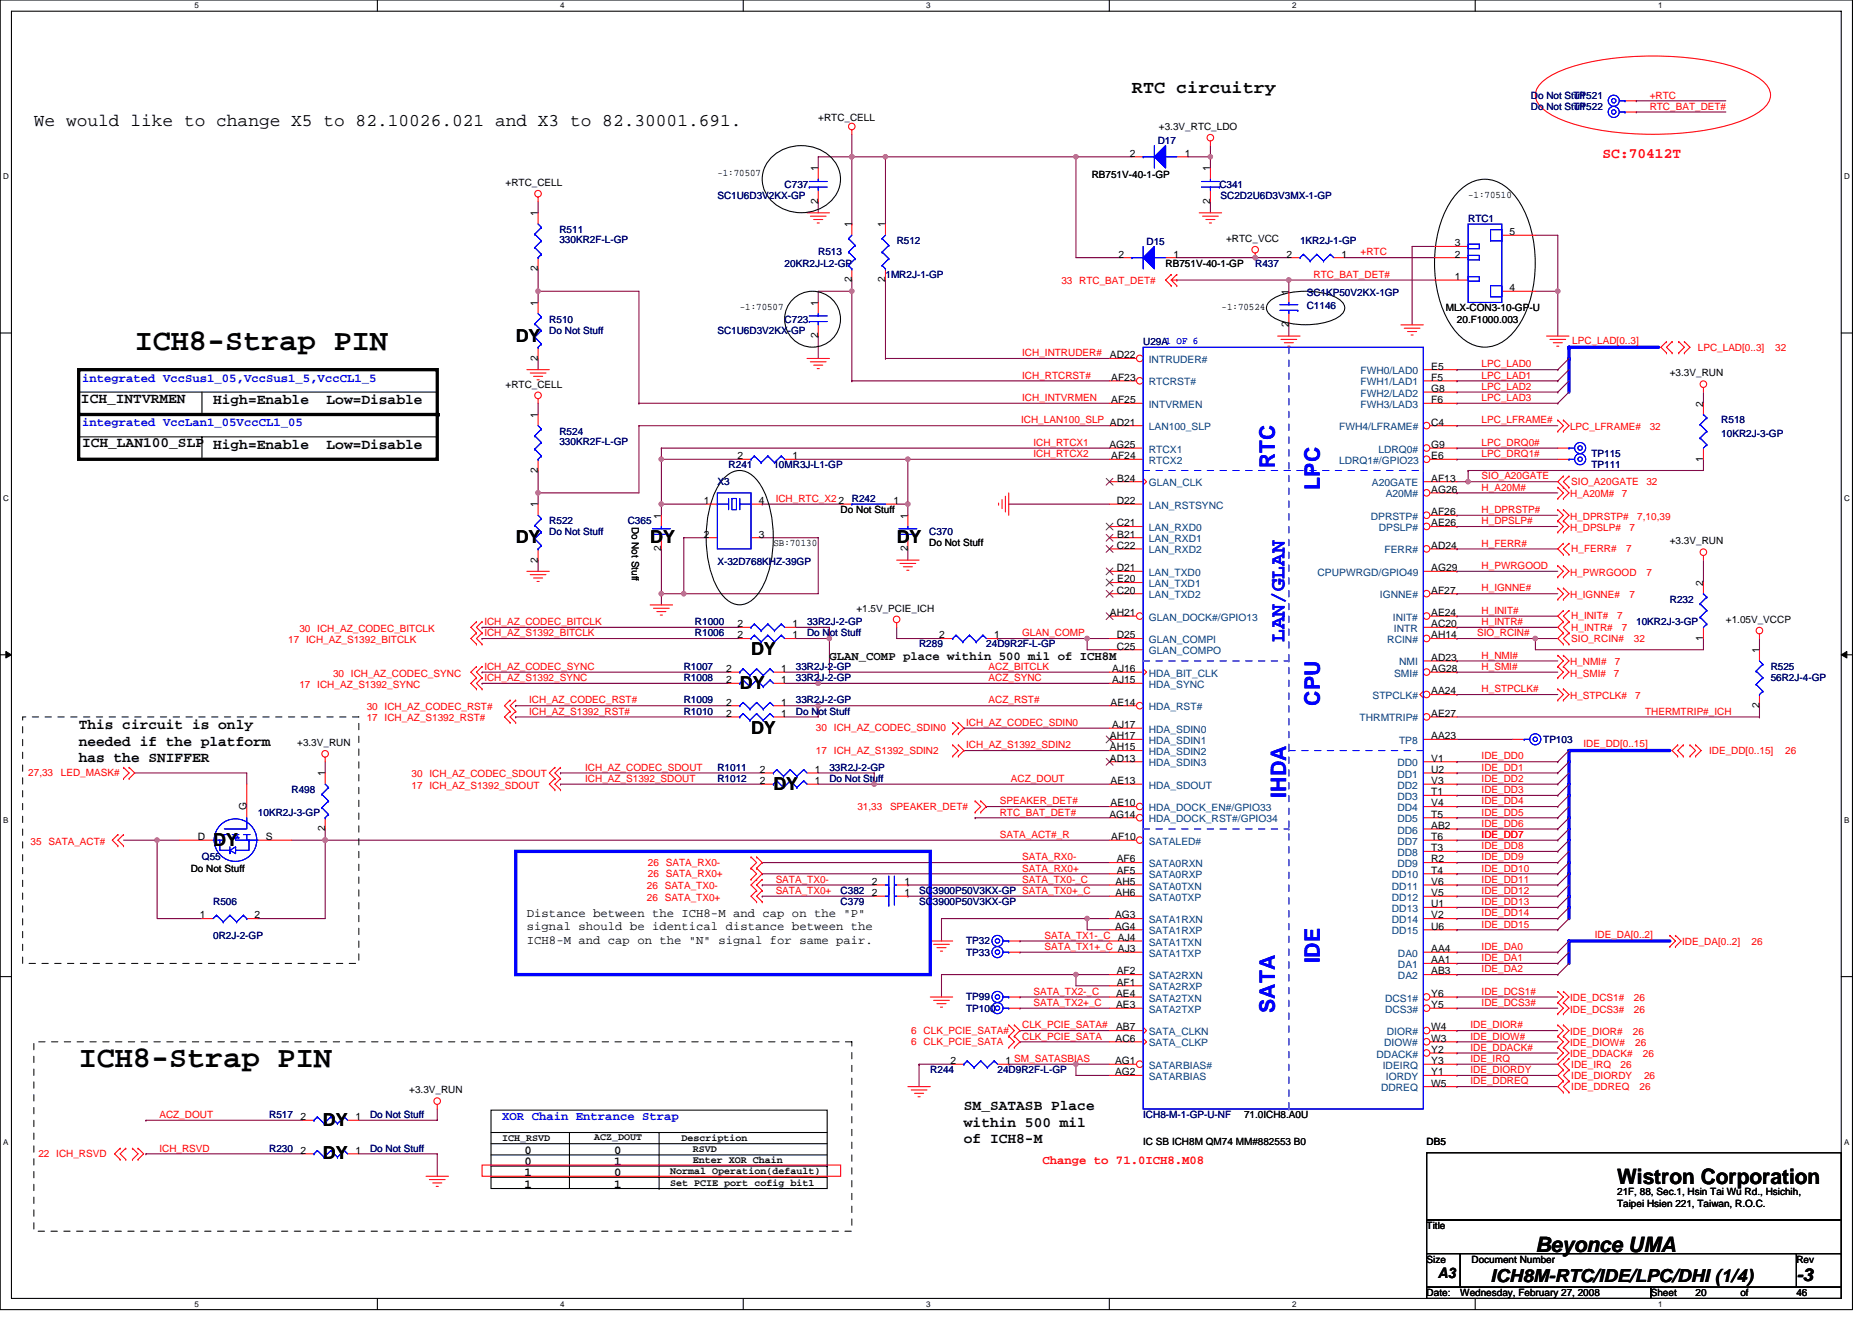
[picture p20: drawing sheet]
<svg xmlns="http://www.w3.org/2000/svg" width="297mm" height="210mm" viewBox="0 0 297 210" stroke-linecap="round" stroke-linejoin="round" font-family="sans-serif">
<defs><g id="words">
<g font-size="4.8">
<text x="21.4" y="55.6">ICH8-Strap PIN</text>
<text x="12.5" y="169.4">ICH8-Strap PIN</text>
</g>
<g font-size="3.4" fill="#00f">
<text x="202.3" y="74.3" transform="rotate(-90 202.3 74.3)">RTC</text>
<text x="209.4" y="77.7" transform="rotate(-90 209.4 77.7)">LPC</text>
<text x="203.8" y="101.9" transform="rotate(-90 203.8 101.9)">LAN/GLAN</text>
<text x="209.4" y="112" transform="rotate(-90 209.4 112)">CPU</text>
<text x="204.1" y="126.6" transform="rotate(-90 204.1 126.6)">IHDA</text>
<text x="209.4" y="152.9" transform="rotate(-90 209.4 152.9)">IDE</text>
<text x="202.3" y="160.7" transform="rotate(-90 202.3 160.7)">SATA</text>
</g>
<g font-size="3.4">
<text x="256.6" y="187.9">Wistron Corporation</text>
<text x="243.6" y="198.7">Beyonce UMA</text>
</g>
<g font-size="2.8">
<text x="179.6" y="14.8">RTC circuitry</text>
<text x="5.4" y="20">We would like to change X5 to 82.10026.021 and X3 to 82.30001.691.</text>
<text x="81.8" y="54.2">DY</text>
<text x="81.8" y="86.2">DY</text>
<text x="103.2" y="86.2">DY</text>
<text x="142.3" y="86.2">DY</text>
<text x="119.2" y="104">DY</text>
<text x="117.4" y="109.3">DY</text>
<text x="119.2" y="116.4">DY</text>
<text x="122.7" y="125.3">DY</text>
<text x="33.8" y="134.2">DY</text>
<text x="51.2" y="178.7">DY</text>
<text x="51.2" y="184">DY</text>
<text x="236.5" y="203.5">ICH8M-RTC/IDE/LPC/DHI (1/4)</text>
<text x="285" y="203.3">-3</text>
</g>
<text font-size="2.3" fill="#f00" x="254.3" y="25">SC:70412T</text>
<g font-size="2.3">
<text x="12.8" y="64">ICH_INTVRMEN</text>
<text x="33.8" y="64.2">High=Enable</text>
<text x="51.8" y="64.2">Low=Disable</text>
<text x="13" y="70.9">ICH_LAN100_SLP</text>
<text x="33.8" y="71.3">High=Enable</text>
<text x="51.8" y="71.3">Low=Disable</text>
<text x="12.5" y="115.7">This circuit is only</text>
<text x="12.5" y="118.3">needed if the platform</text>
<text x="12.5" y="121">has the SNIFFER</text>
<text x="152.9" y="176.2">SM_SATASB Place</text>
<text x="152.9" y="178.8">within 500 mil</text>
<text x="152.9" y="181.4">of ICH8-M</text>
<text x="228.2" y="202.9">A3</text>
</g>
<g font-size="1.9" fill="#00f">
<text x="13" y="60.7">integrated VccSus1_05,VccSus1_5,VccCL1_5</text>
<text x="13" y="67.6">integrated VccLan1_05VccCL1_05</text>
<text x="79.7" y="177.8">XOR Chain Entrance Strap</text>
</g>
<g font-size="1.9">
<text x="131.6" y="104.8">GLAN_COMP place within 500 mil of ICH8M</text>
<text x="83.6" y="145.6">Distance between the ICH8-M and cap on the &quot;P&quot;</text>
<text x="83.6" y="147.7">signal should be identical distance between the</text>
<text x="83.6" y="149.8">ICH8-M and cap on the &quot;N&quot; signal for same pair.</text>
<text x="83.2" y="183.2">0</text>
<text x="83.2" y="184.9">0</text>
<text x="97.5" y="183.2">0</text>
<text x="97.5" y="184.9">1</text>
<text x="83.2" y="186.7">1</text>
<text x="83.2" y="188.5">1</text>
<text x="97.5" y="188.5">1</text>
<text x="97.5" y="186.7">0</text>
</g>
<text font-size="1.9" fill="#f00" x="165.4" y="184.8">Change to 71.0ICH8.M08</text>
<g font-size="1.6" fill="#000080">
<text x="242.9" y="15.6">Do Not Stuff</text>
<text x="242.9" y="17.4">Do Not Stuff</text>
<text x="249.7" y="15.6">TP521</text>
<text x="249.7" y="17.4">TP522</text>
<text x="183.7" y="22.9">D17</text>
<text x="124.5" y="29.9">C737</text>
<text x="193.5" y="29.9">C341</text>
<text x="113.8" y="31.6">SC1U6D3V2KX-GP</text>
<text x="193.7" y="31.6">SC2D2U6D3V3MX-1-GP</text>
<text x="233" y="35.2">RTC1</text>
<text x="88.8" y="37">R511</text>
<text x="88.8" y="38.6">330KR2F-L-GP</text>
<text x="129.8" y="40.5">R513</text>
<text x="142.3" y="38.8">R512</text>
<text x="181.9" y="38.9">D15</text>
<text x="206.3" y="38.8">1KR2J-1-GP</text>
<text x="124.5" y="42.3">20KR2J-L2-GP</text>
<text x="140.5" y="44.1">1MR2J-1-GP</text>
<text x="199.2" y="42.3">R437</text>
<text x="207.3" y="46.9">SC1KP50V2KX-1GP</text>
<text x="87.2" y="51.2">R510</text>
<text x="87.2" y="53">Do Not Stuff</text>
<text x="113.8" y="53">SC1U6D3V2KX-GP</text>
<text x="124.5" y="51.2">C723</text>
<text x="207.3" y="49.1">C1146</text>
<text x="181.4" y="54.8">U29A1 OF 6</text>
<text x="88.8" y="69">R524</text>
<text x="88.8" y="70.6">330KR2F-L-GP</text>
<text x="273.1" y="67.2">R518</text>
<text x="273.1" y="69.3">10KR2J-3-GP</text>
<text x="113.8" y="77">X3</text>
<text x="115.6" y="74.3">R241</text>
<text x="122.7" y="74.3">10MR3J-L1-GP</text>
<text x="252.5" y="72.5">TP115</text>
<text x="252.5" y="74.3">TP111</text>
<text x="87.2" y="83.2">R522</text>
<text x="99.6" y="83.2">C365</text>
<text x="135.2" y="79.7">R242</text>
<text x="87.2" y="85">Do Not Stuff</text>
<text x="113.8" y="89.6">X-32D768KHZ-39GP</text>
<text x="147.4" y="85">C370</text>
<text x="265" y="95.7">R232</text>
<text x="110.3" y="101">R1006</text>
<text x="110.3" y="99.2">R1000</text>
<text x="128.1" y="101">Do Not Stuff</text>
<text x="128.1" y="99.2">33R2J-2-GP</text>
<text x="259.6" y="99.2">10KR2J-3-GP</text>
<text x="108.5" y="106.3">R1007</text>
<text x="126.3" y="106.3">33R2J-2-GP</text>
<text x="145.8" y="102.8">R289</text>
<text x="156.5" y="102.8">24D9R2F-L-GP</text>
<text x="281" y="106.3">R525</text>
<text x="108.5" y="111.7">R1009</text>
<text x="108.5" y="113.4">R1010</text>
<text x="108.5" y="108.1">R1008</text>
<text x="126.3" y="111.7">33R2J-2-GP</text>
<text x="126.3" y="113.4">Do Not Stuff</text>
<text x="126.3" y="108.1">33R2J-2-GP</text>
<text x="281" y="108.1">56R2J-4-GP</text>
<text x="244.9" y="117.9">TP103</text>
<text x="46.3" y="125.9">R498</text>
<text x="113.8" y="124.1">R1012</text>
<text x="113.8" y="122.3">R1011</text>
<text x="131.6" y="124.1">Do Not Stuff</text>
<text x="131.6" y="122.3">33R2J-2-GP</text>
<text x="40.9" y="129.4">10KR2J-3-GP</text>
<text x="32" y="136.5">Q55</text>
<text x="33.8" y="143.7">R506</text>
<text x="133.4" y="143.7">C379</text>
<text x="133.4" y="141.9">C382</text>
<text x="145.8" y="143.7">SC3900P50V3KX-GP</text>
<text x="145.8" y="141.9">SC3900P50V3KX-GP SATA_TX0+_C</text>
<text x="33.8" y="149">0R2J-2-GP</text>
<text x="153.3" y="149.9">TP32</text>
<text x="153.3" y="151.7">TP33</text>
<text x="153.3" y="158.8">TP99</text>
<text x="153.3" y="160.5">TP100</text>
<text x="147.6" y="170.3">R244</text>
<text x="158.3" y="170.3">24D9R2F-L-GP</text>
<text x="42.7" y="177.4">R517</text>
<text x="58.7" y="177.4">Do Not Stuff</text>
<text x="181.4" y="177.4">ICH8-M-1-GP-U-NF</text>
<text x="42.7" y="182.8">R230</text>
<text x="58.7" y="182.8">Do Not Stuff</text>
</g>
<g font-size="1.6" fill="#f00">
<text x="261.8" y="15.6">+RTC</text>
<text x="261.8" y="17.4">RTC_BAT_DET#</text>
<text x="215.9" y="40.5">+RTC</text>
<text x="168.4" y="45.1">33 RTC_BAT_DET#</text>
<text x="208.4" y="44.1">RTC_BAT_DET#</text>
<text x="162.2" y="56.5">ICH_INTRUDER#</text>
<text x="235.1" y="58.3">LPC_LAD0</text>
<text x="249.5" y="54.6">LPC_LAD[0..3]</text>
<text x="269.4" y="55.6">LPC_LAD[0..3]</text>
<text x="281.7" y="55.6">32</text>
<text x="162.2" y="63.6">ICH_INTVRMEN</text>
<text x="162.2" y="60.1">ICH_RTCRST#</text>
<text x="235.1" y="63.6">LPC_LAD3</text>
<text x="235.1" y="61.9">LPC_LAD2</text>
<text x="235.1" y="60.1">LPC_LAD1</text>
<text x="162" y="67.2">ICH_LAN100_SLP AD21</text>
<text x="164" y="70.8">ICH_RTCX1</text>
<text x="235.1" y="67.2">LPC_LFRAME#</text>
<text x="235.1" y="70.8">LPC_DRQ0#</text>
<text x="249.1" y="68.3">LPC_LFRAME#</text>
<text x="261.8" y="68.3">32</text>
<text x="164" y="72.5">ICH_RTCX2</text>
<text x="235.1" y="77.9">H_A20M#</text>
<text x="235.1" y="76.1">SIO_A20GATE</text>
<text x="235.1" y="72.5">LPC_DRQ1#</text>
<text x="249.3" y="77">SIO_A20GATE</text>
<text x="261.2" y="77">32</text>
<text x="123.1" y="79.7">ICH_RTC_X2</text>
<text x="235.1" y="81.4">H_DPRSTP#</text>
<text x="235.1" y="83.2">H_DPSLP#</text>
<text x="249.1" y="78.9">H_A20M#</text>
<text x="249.1" y="82.5">H_DPRSTP#</text>
<text x="257.3" y="78.9">7</text>
<text x="259.8" y="82.5">7,10,39</text>
<text x="235.1" y="86.8">H_FERR#</text>
<text x="249.1" y="84.3">H_DPSLP#</text>
<text x="249.3" y="87.7">H_FERR#</text>
<text x="258" y="87.7">7</text>
<text x="258.6" y="84.3">7</text>
<text x="235.1" y="90.3">H_PWRGOOD</text>
<text x="235.1" y="93.9">H_IGNNE#</text>
<text x="249.1" y="91.4">H_PWRGOOD</text>
<text x="249.1" y="94.9">H_IGNNE#</text>
<text x="258.6" y="94.9">7</text>
<text x="261.2" y="91.4">7</text>
<text x="47.5" y="100.3">30 ICH_AZ_CODEC_BITCLK</text>
<text x="76.9" y="99.2">ICH_AZ_CODEC_BITCLK</text>
<text x="76.9" y="101">ICH_AZ_S1392_BITCLK</text>
<text x="162.2" y="101">GLAN_COMP</text>
<text x="234.4" y="101">SIO_RCIN#</text>
<text x="235.1" y="97.4">H_INIT#</text>
<text x="235.1" y="99.2">H_INTR#</text>
<text x="249.3" y="98.3">H_INIT#</text>
<text x="249.3" y="100.1">H_INTR#</text>
<text x="249.3" y="101.9">SIO_RCIN#</text>
<text x="256.6" y="98.3">7</text>
<text x="257.3" y="100.1">7</text>
<text x="259.3" y="101.9">32</text>
<text x="45.7" y="102">17 ICH_AZ_S1392_BITCLK</text>
<text x="52.8" y="107.4">30 ICH_AZ_CODEC_SYNC</text>
<text x="76.9" y="106.3">ICH_AZ_CODEC_SYNC</text>
<text x="156.9" y="106.3">ACZ_BITCLK</text>
<text x="235.1" y="104.5">H_NMI#</text>
<text x="235.1" y="106.3">H_SMI#</text>
<text x="249.1" y="105.6">H_NMI#</text>
<text x="249.1" y="107.4">H_SMI#</text>
<text x="256.1" y="107.4">7</text>
<text x="256.2" y="105.6">7</text>
<text x="47.5" y="109.2">17 ICH_AZ_S1392_SYNC</text>
<text x="58.2" y="112.7">30 ICH_AZ_CODEC_RST#</text>
<text x="76.9" y="108.1">ICH_AZ_S1392_SYNC</text>
<text x="84" y="111.7">ICH_AZ_CODEC_RST#</text>
<text x="84" y="113.4">ICH_AZ_S1392_RST#</text>
<text x="156.9" y="111.7">ACZ_RST#</text>
<text x="156.9" y="108.1">ACZ_SYNC</text>
<text x="235.1" y="109.9">H_STPCLK#</text>
<text x="249.1" y="110.9">H_STPCLK#</text>
<text x="259.5" y="110.9">7</text>
<text x="261" y="113.4">THERMTRIP#_ICH</text>
<text x="58.2" y="114.5">17 ICH_AZ_S1392_RST#</text>
<text x="129.5" y="116.1">30 ICH_AZ_CODEC_SDIN0</text>
<text x="129.5" y="119.7">17 ICH_AZ_S1392_SDIN2</text>
<text x="153.3" y="115.2">ICH_AZ_CODEC_SDIN0</text>
<text x="153.3" y="118.8">ICH_AZ_S1392_SDIN2</text>
<text x="251.3" y="118.6">IDE_DD[0..15]</text>
<text x="271.2" y="119.7">IDE_DD[0..15]</text>
<text x="283.3" y="119.7">26</text>
<text x="4.5" y="123.2">27,33</text>
<text x="9.6" y="123.2">LED_MASK#</text>
<text x="65.3" y="123.4">30 ICH_AZ_CODEC_SDOUT</text>
<text x="65.3" y="125.2">17 ICH_AZ_S1392_SDOUT</text>
<text x="92.9" y="122.3">ICH_AZ_CODEC_SDOUT</text>
<text x="92.9" y="124.1">ICH_AZ_S1392_SDOUT</text>
<text x="160.4" y="124.1">ACZ_DOUT</text>
<text x="235.1" y="124.1">IDE_DD2</text>
<text x="235.1" y="125.9">IDE_DD3</text>
<text x="235.1" y="120.5">IDE_DD0</text>
<text x="235.1" y="122.3">IDE_DD1</text>
<text x="136.1" y="128.5">31,33</text>
<text x="141.2" y="128.5">SPEAKER_DET#</text>
<text x="158.6" y="127.7">SPEAKER_DET#</text>
<text x="158.6" y="129.4">RTC_BAT_DET#</text>
<text x="235.1" y="127.7">IDE_DD4</text>
<text x="235.1" y="129.4">IDE_DD5</text>
<text x="235.1" y="131.2">IDE_DD6</text>
<text x="4.8" y="134">35 SATA_ACT#</text>
<text x="102.8" y="137.4">26 SATA_RX0-</text>
<text x="158.6" y="133">SATA_ACT#_R</text>
<text x="162.2" y="136.5">SATA_RX0-</text>
<text x="235.1" y="133">IDE_DD7</text>
<text x="235.1" y="134.8">IDE_DD8</text>
<text x="235.1" y="136.5">IDE_DD9</text>
<text x="102.6" y="141.2">26 SATA_TX0-</text>
<text x="102.6" y="142.9">26 SATA_TX0+</text>
<text x="102.8" y="139.2">26 SATA_RX0+</text>
<text x="123.1" y="140.1">SATA_TX0-</text>
<text x="123.1" y="141.9">SATA_TX0+</text>
<text x="162.2" y="138.3">SATA_RX0+</text>
<text x="162.2" y="140.1">SATA_TX0-_C</text>
<text x="235.1" y="138.3">IDE_DD10</text>
<text x="235.1" y="140.1">IDE_DD11</text>
<text x="235.1" y="143.7">IDE_DD13</text>
<text x="235.1" y="141.9">IDE_DD12</text>
<text x="165.8" y="149">SATA_TX1-_C</text>
<text x="235.1" y="145.4">IDE_DD14</text>
<text x="235.1" y="147.2">IDE_DD15</text>
<text x="253" y="148.8">IDE_DA[0..2]</text>
<text x="165.8" y="150.8">SATA_TX1+_C AJ3</text>
<text x="235.1" y="154.3">IDE_DA2</text>
<text x="235.1" y="152.5">IDE_DA1</text>
<text x="235.1" y="150.8">IDE_DA0</text>
<text x="266.9" y="150.1">IDE_DA[0..2]</text>
<text x="277.9" y="150.1">26</text>
<text x="164" y="157.9">SATA_TX2-_C</text>
<text x="164" y="159.7">SATA_TX2+_C</text>
<text x="235.1" y="159.7">IDE_DCS3#</text>
<text x="235.1" y="157.9">IDE_DCS1#</text>
<text x="249.1" y="158.9">IDE_DCS1#</text>
<text x="249.1" y="160.7">IDE_DCS3#</text>
<text x="259.3" y="158.9">26</text>
<text x="259.3" y="160.7">26</text>
<text x="144.6" y="164.1">6 CLK_PCIE_SATA#</text>
<text x="144.6" y="165.9">6 CLK_PCIE_SATA</text>
<text x="162.2" y="163.2">CLK_PCIE_SATA#</text>
<text x="162.2" y="165">CLK_PCIE_SATA</text>
<text x="233.3" y="165">IDE_DIOW#</text>
<text x="233.3" y="166.8">IDE_DDACK#</text>
<text x="233.3" y="163.2">IDE_DIOR#</text>
<text x="249.1" y="164.3">IDE_DIOR#</text>
<text x="249.1" y="166.1">IDE_DIOW#</text>
<text x="249.1" y="167.8">IDE_DDACK#</text>
<text x="259.1" y="164.3">26</text>
<text x="259.5" y="166.1">26</text>
<text x="260.7" y="167.8">26</text>
<text x="233.3" y="168.6">IDE_IRQ</text>
<text x="233.3" y="170.3">IDE_DIORDY</text>
<text x="233.3" y="172.1">IDE_DDREQ</text>
<text x="249.3" y="173">IDE_DDREQ</text>
<text x="249.3" y="171.2">IDE_DIORDY</text>
<text x="249.3" y="169.4">IDE_IRQ</text>
<text x="257.1" y="169.4">26</text>
<text x="260.2" y="173">26</text>
<text x="260.9" y="171.2">26</text>
<text x="25.3" y="177.4">ACZ_DOUT</text>
<text x="6.1" y="183.7">22 ICH_RSVD</text>
<text x="25.3" y="182.8">ICH_RSVD</text>
</g>
<g font-size="1.6">
<text x="129.8" y="19.2">+RTC_CELL</text>
<text x="183.9" y="20.6">+3.3V_RTC_LDO</text>
<text x="80.2" y="29.5">+RTC_CELL</text>
<text x="113.8" y="27.9">-1:70507</text>
<text x="129.8" y="27.2" transform="rotate(-90 129.8 27.2)">1</text>
<text x="173.2" y="28.3">RB751V-40-1-GP</text>
<text x="179.3" y="24.9">2</text>
<text x="188" y="24.9">1</text>
<text x="192" y="27.2" transform="rotate(-90 192 27.2)">1</text>
<text x="85.4" y="34.3" transform="rotate(-90 85.4 34.3)">1</text>
<text x="129.8" y="32.4" transform="rotate(-90 129.8 32.4)">2</text>
<text x="192" y="32.4" transform="rotate(-90 192 32.4)">2</text>
<text x="233" y="31.5">-1:70510</text>
<text x="135.1" y="36.1" transform="rotate(-90 135.1 36.1)">1</text>
<text x="140.5" y="36.1" transform="rotate(-90 140.5 36.1)">1</text>
<text x="177.5" y="40.9">2</text>
<text x="186.2" y="40.9">1</text>
<text x="194.6" y="38.4">+RTC_VCC</text>
<text x="204.1" y="40.9">2</text>
<text x="212.9" y="40.9">1</text>
<text x="230.8" y="40.9">2</text>
<text x="230.8" y="39.1">3</text>
<text x="239.5" y="37.3">5</text>
<text x="85.4" y="43.1" transform="rotate(-90 85.4 43.1)">2</text>
<text x="135.1" y="44.8" transform="rotate(-90 135.1 44.8)">2</text>
<text x="140.5" y="44.8" transform="rotate(-90 140.5 44.8)">2</text>
<text x="185" y="42.3">RB751V-40-1-GP</text>
<text x="204.5" y="46.8" transform="rotate(-90 204.5 46.8)">1</text>
<text x="230.8" y="44.4">1</text>
<text x="239.5" y="46.2">4</text>
<text x="85.4" y="48.5" transform="rotate(-90 85.4 48.5)">1</text>
<text x="117.4" y="49.3">-1:70507</text>
<text x="129.8" y="53.7" transform="rotate(-90 129.8 53.7)">2</text>
<text x="129.8" y="48.5" transform="rotate(-90 129.8 48.5)">1</text>
<text x="193.8" y="49.3">-1:70524</text>
<text x="204.5" y="51.9" transform="rotate(-90 204.5 51.9)">2</text>
<text x="229.4" y="49.4">MLX-CON3-10-GP-U</text>
<text x="231.2" y="51.2">20.F1000.003</text>
<text x="85.4" y="57.3" transform="rotate(-90 85.4 57.3)">2</text>
<text x="176.1" y="56.9">AD22</text>
<text x="227.1" y="58.7">E5</text>
<text x="265" y="59.7">+3.3V_RUN</text>
<text x="80.2" y="61.5">+RTC_CELL</text>
<text x="176.3" y="64">AF25</text>
<text x="176.3" y="60.4">AF23</text>
<text x="227.1" y="60.4">F5</text>
<text x="227.1" y="62.2">G8</text>
<text x="227.1" y="64">F6</text>
<text x="270.3" y="64.5" transform="rotate(-90 270.3 64.5)">2</text>
<text x="85.4" y="66.3" transform="rotate(-90 85.4 66.3)">1</text>
<text x="176" y="71.1">AG25</text>
<text x="227.1" y="71.1">G9</text>
<text x="227.1" y="67.5">C4</text>
<text x="85.4" y="75.1" transform="rotate(-90 85.4 75.1)">2</text>
<text x="117" y="72.9">2</text>
<text x="125.7" y="72.9">1</text>
<text x="176.3" y="72.9">AF24</text>
<text x="177.3" y="76.4">B24</text>
<text x="227.1" y="72.9">E6</text>
<text x="227.1" y="76.4">AF13</text>
<text x="270.3" y="73.3" transform="rotate(-90 270.3 73.3)">1</text>
<text x="85.4" y="80.5" transform="rotate(-90 85.4 80.5)">1</text>
<text x="100.3" y="83.6" transform="rotate(90 100.3 83.6)">Do Not Stuff</text>
<text x="104.9" y="82.3" transform="rotate(-90 104.9 82.3)">1</text>
<text x="111.7" y="80">1</text>
<text x="120.4" y="80">4</text>
<text x="133" y="80">2</text>
<text x="133.4" y="81.4">Do Not Stuff</text>
<text x="141.7" y="80">1</text>
<text x="144" y="82.3" transform="rotate(-90 144 82.3)">1</text>
<text x="177.2" y="80">D22</text>
<text x="177.2" y="83.5">C21</text>
<text x="227.1" y="81.8">AF26</text>
<text x="227.1" y="78.2">AG26</text>
<text x="227.1" y="83.5">AE26</text>
<text x="85.4" y="89.3" transform="rotate(-90 85.4 89.3)">2</text>
<text x="104.9" y="87.5" transform="rotate(-90 104.9 87.5)">2</text>
<text x="111.7" y="85.3">2</text>
<text x="120.4" y="85.3">3</text>
<text x="122.7" y="86.6">SB:70130</text>
<text x="144" y="87.5" transform="rotate(-90 144 87.5)">2</text>
<text x="147.4" y="86.6">Do Not Stuff</text>
<text x="177.2" y="87.1">C22</text>
<text x="177.3" y="85.3">B21</text>
<text x="227.1" y="87.1">AD24</text>
<text x="265" y="86.4">+3.3V_RUN</text>
<text x="177.2" y="90.7">D21</text>
<text x="177.2" y="94.2">C20</text>
<text x="177.3" y="92.4">E20</text>
<text x="227.1" y="94.2">AF27</text>
<text x="227.1" y="90.7">AG29</text>
<text x="270.3" y="93" transform="rotate(-90 270.3 93)">2</text>
<text x="117" y="101.3">2</text>
<text x="117" y="99.5">2</text>
<text x="125.7" y="101.3">1</text>
<text x="125.7" y="99.5">1</text>
<text x="135.9" y="97.1">+1.5V_PCIE_ICH</text>
<text x="149" y="101.3">2</text>
<text x="157.8" y="101.3">1</text>
<text x="176.1" y="97.8">AH21</text>
<text x="177.2" y="101.3">D25</text>
<text x="227.1" y="99.5">AC20</text>
<text x="227.1" y="97.8">AE24</text>
<text x="227.1" y="101.3">AH14</text>
<text x="270.3" y="101.7" transform="rotate(-90 270.3 101.7)">1</text>
<text x="273.9" y="98.8">+1.05V_VCCP</text>
<text x="115.2" y="106.7">2</text>
<text x="124" y="106.7">1</text>
<text x="176.5" y="106.7">AJ16</text>
<text x="177.2" y="103.1">C25</text>
<text x="227.1" y="106.7">AG28</text>
<text x="227.1" y="104.9">AD23</text>
<text x="279.2" y="103.7" transform="rotate(-90 279.2 103.7)">1</text>
<text x="115.2" y="112">2</text>
<text x="115.2" y="113.8">2</text>
<text x="115.2" y="108.4">2</text>
<text x="124" y="112">1</text>
<text x="124" y="113.8">1</text>
<text x="124" y="108.4">1</text>
<text x="176.2" y="112">AE14</text>
<text x="176.5" y="108.4">AJ15</text>
<text x="227.1" y="113.8">AE27</text>
<text x="227.1" y="110.2">AA24</text>
<text x="279.2" y="112.4" transform="rotate(-90 279.2 112.4)">2</text>
<text x="47.2" y="118.4">+3.3V_RUN</text>
<text x="176.1" y="117.3">AH17</text>
<text x="176.1" y="119.1">AH15</text>
<text x="176.5" y="115.5">AJ17</text>
<text x="227.1" y="117.3">AA23</text>
<text x="51.6" y="123.2" transform="rotate(-90 51.6 123.2)">1</text>
<text x="120.6" y="124.4">2</text>
<text x="120.6" y="122.7">2</text>
<text x="129.3" y="124.4">1</text>
<text x="129.3" y="122.7">1</text>
<text x="176.1" y="120.9">AD13</text>
<text x="176.2" y="124.4">AE13</text>
<text x="227.1" y="120.9">V1</text>
<text x="227.1" y="122.7">U2</text>
<text x="227.1" y="124.4">V3</text>
<text x="39.1" y="128.5" transform="rotate(-90 39.1 128.5)">G</text>
<text x="51.6" y="132" transform="rotate(-90 51.6 132)">2</text>
<text x="176" y="129.8">AG14</text>
<text x="176.2" y="128">AE10</text>
<text x="227.1" y="126.2">T1</text>
<text x="227.1" y="128">V4</text>
<text x="227.1" y="129.8">T5</text>
<text x="227.1" y="131.6">AB2</text>
<text x="31.4" y="133.3">D</text>
<text x="42.2" y="133.3">S</text>
<text x="176.3" y="133.3">AF10</text>
<text x="177.2" y="136.9">AF6</text>
<text x="227.1" y="133.3">T6</text>
<text x="227.1" y="135.1">T3</text>
<text x="227.1" y="136.9">R2</text>
<text x="30.3" y="138.3">Do Not Stuff</text>
<text x="138.4" y="142.2">2</text>
<text x="138.4" y="140.4">2</text>
<text x="143.5" y="142.2">1</text>
<text x="143.5" y="140.4">1</text>
<text x="177" y="140.4">AH5</text>
<text x="177" y="142.2">AH6</text>
<text x="177.2" y="138.7">AF5</text>
<text x="227.1" y="138.7">T4</text>
<text x="227.1" y="140.4">V6</text>
<text x="227.1" y="142.2">V5</text>
<text x="227.1" y="144">U1</text>
<text x="31.7" y="145.8">1</text>
<text x="40.4" y="145.8">2</text>
<text x="176.9" y="145.8">AG3</text>
<text x="176.9" y="147.6">AG4</text>
<text x="177.4" y="149.3">AJ4</text>
<text x="227.1" y="145.8">V2</text>
<text x="227.1" y="147.6">U6</text>
<text x="177.2" y="154.7">AF2</text>
<text x="227.1" y="151.1">AA4</text>
<text x="227.1" y="152.9">AA1</text>
<text x="227.1" y="154.7">AB3</text>
<text x="177.1" y="158.2">AE4</text>
<text x="177.1" y="160">AE3</text>
<text x="177.2" y="156.4">AF1</text>
<text x="227.1" y="158.2">Y6</text>
<text x="227.1" y="160">Y5</text>
<text x="177" y="165.3">AC6</text>
<text x="177.1" y="163.6">AB7</text>
<text x="227.1" y="165.3">W3</text>
<text x="227.1" y="163.6">W4</text>
<text x="227.1" y="167.1">Y2</text>
<text x="64.9" y="173.5">+3.3V_RUN</text>
<text x="150.8" y="168.9">2</text>
<text x="159.5" y="168.9">1 SM_SATASBIAS</text>
<text x="176.9" y="168.9">AG1</text>
<text x="176.9" y="170.7">AG2</text>
<text x="227.1" y="168.9">Y3</text>
<text x="227.1" y="170.7">Y1</text>
<text x="227.1" y="172.4">W5</text>
<text x="47.7" y="177.8">2</text>
<text x="56.4" y="177.8">1</text>
<text x="197.4" y="177.4">71.0ICH8.A0U</text>
<text x="47.7" y="183.1">2</text>
<text x="56.4" y="183.1">1</text>
<text x="79.7" y="181.1">ICH_RSVD</text>
<text x="94.3" y="180.9">ACZ_DOUT</text>
<text x="108.1" y="181.1">Description</text>
<text x="109.9" y="182.8">RSVD</text>
<text x="109.9" y="184.6">Enter XOR Chain</text>
<text x="181.4" y="181.7">IC SB ICH8M QM74 MM#882553 B0</text>
<text x="226.4" y="181.7">DB5</text>
<text x="106.4" y="186.4">Normal Operation(default)</text>
<text x="106.4" y="188.2">Set PCIE port cofig bit1</text>
<text x="256.6" y="189.7">21F, 88, Sec.1, Hsin Tai Wu Rd., Hsichih,</text>
<text x="256.6" y="191.5">Taipei Hsien 221, Taiwan, R.O.C.</text>
<text x="226.4" y="195.1">Title</text>
<text x="226.4" y="200.4">Size</text>
<text x="233.5" y="200.4">Document Number</text>
<text x="285" y="200.4">Rev</text>
<text x="226.4" y="205.7">Date:</text>
<text x="231.7" y="205.7">Wednesday, February 27, 2008</text>
<text x="261.9" y="205.7">Sheet</text>
<text x="269" y="205.7">20</text>
<text x="276.2" y="205.7">of</text>
<text x="285" y="205.7">46</text>
</g>
<g font-size="1.6" fill="#004080">
<text x="182.3" y="57.6">INTRUDER#</text>
<text x="215.9" y="59.4">FWH0/LAD0</text>
<text x="182.3" y="64.7">INTVRMEN</text>
<text x="182.3" y="61.2">RTCRST#</text>
<text x="215.9" y="61.2">FWH1/LAD1</text>
<text x="215.9" y="62.9">FWH2/LAD2</text>
<text x="215.9" y="64.7">FWH3/LAD3</text>
<text x="182.3" y="68.3">LAN100_SLP</text>
<text x="182.3" y="71.8">RTCX1</text>
<text x="212.5" y="68.3">FWH4/LFRAME#</text>
<text x="218.7" y="71.8">LDRQ0#</text>
<text x="182.3" y="77.2">GLAN_CLK</text>
<text x="182.3" y="73.6">RTCX2</text>
<text x="212.5" y="73.6">LDRQ1#/GPIO23</text>
<text x="217.7" y="77.2">A20GATE</text>
<text x="182.3" y="80.7">LAN_RSTSYNC</text>
<text x="217.5" y="82.5">DPRSTP#</text>
<text x="219.9" y="79">A20M#</text>
<text x="182.3" y="84.3">LAN_RXD0</text>
<text x="182.3" y="86.1">LAN_RXD1</text>
<text x="182.3" y="87.8">LAN_RXD2</text>
<text x="218.8" y="84.3">DPSLP#</text>
<text x="219.7" y="87.8">FERR#</text>
<text x="182.3" y="91.4">LAN_TXD0</text>
<text x="182.3" y="93.2">LAN_TXD1</text>
<text x="182.3" y="95">LAN_TXD2</text>
<text x="209.1" y="91.4">CPUPWRGD/GPIO49</text>
<text x="219" y="95">IGNNE#</text>
<text x="182.3" y="98.5">GLAN_DOCK#/GPIO13</text>
<text x="221" y="98.5">INIT#</text>
<text x="221.2" y="100.3">INTR</text>
<text x="182.3" y="102.1">GLAN_COMPI</text>
<text x="182.3" y="103.8">GLAN_COMPO</text>
<text x="182.3" y="107.4">HDA_BIT_CLK</text>
<text x="220.1" y="102.1">RCIN#</text>
<text x="221.2" y="107.4">SMI#</text>
<text x="222" y="105.6">NMI</text>
<text x="182.3" y="109.2">HDA_SYNC</text>
<text x="182.3" y="112.7">HDA_RST#</text>
<text x="217.8" y="111">STPCLK#</text>
<text x="182.3" y="116.3">HDA_SDIN0</text>
<text x="182.3" y="118.1">HDA_SDIN1</text>
<text x="182.3" y="119.8">HDA_SDIN2</text>
<text x="215.7" y="114.5">THRMTRIP#</text>
<text x="222" y="118.1">TP8</text>
<text x="182.3" y="121.6">HDA_SDIN3</text>
<text x="182.3" y="125.2">HDA_SDOUT</text>
<text x="221.7" y="121.6">DD0</text>
<text x="221.7" y="123.4">DD1</text>
<text x="221.7" y="125.2">DD2</text>
<text x="182.3" y="128.7">HDA_DOCK_EN#/GPIO33</text>
<text x="182.3" y="130.5">HDA_DOCK_RST#/GPIO34</text>
<text x="221.7" y="127">DD3</text>
<text x="221.7" y="128.7">DD4</text>
<text x="221.7" y="130.5">DD5</text>
<text x="182.3" y="134.1">SATALED#</text>
<text x="182.3" y="137.6">SATA0RXN</text>
<text x="221.7" y="132.3">DD6</text>
<text x="221.7" y="134.1">DD7</text>
<text x="221.7" y="135.8">DD8</text>
<text x="221.7" y="137.6">DD9</text>
<text x="182.3" y="139.4">SATA0RXP</text>
<text x="182.3" y="141.2">SATA0TXN</text>
<text x="182.3" y="143">SATA0TXP</text>
<text x="220.8" y="139.4">DD10</text>
<text x="220.8" y="141.2">DD11</text>
<text x="220.8" y="143">DD12</text>
<text x="182.3" y="146.5">SATA1RXN</text>
<text x="182.3" y="148.3">SATA1RXP</text>
<text x="220.8" y="144.7">DD13</text>
<text x="220.8" y="146.5">DD14</text>
<text x="220.8" y="148.3">DD15</text>
<text x="182.3" y="150.1">SATA1TXN</text>
<text x="182.3" y="151.8">SATA1TXP</text>
<text x="182.3" y="155.4">SATA2RXN</text>
<text x="221.8" y="151.8">DA0</text>
<text x="221.8" y="153.6">DA1</text>
<text x="221.8" y="155.4">DA2</text>
<text x="182.3" y="157.2">SATA2RXP</text>
<text x="182.3" y="159">SATA2TXN</text>
<text x="182.3" y="160.7">SATA2TXP</text>
<text x="219.8" y="159">DCS1#</text>
<text x="219.8" y="160.7">DCS3#</text>
<text x="182.3" y="164.3">SATA_CLKN</text>
<text x="182.3" y="166.1">SATA_CLKP</text>
<text x="218.4" y="167.9">DDACK#</text>
<text x="219.6" y="166.1">DIOW#</text>
<text x="220" y="164.3">DIOR#</text>
<text x="182.3" y="169.6">SATARBIAS#</text>
<text x="182.3" y="171.4">SATARBIAS</text>
<text x="219.1" y="173.2">DDREQ</text>
<text x="219.4" y="169.6">IDEIRQ</text>
<text x="219.9" y="171.4">IORDY</text>
</g>
<g font-size="1.3">
<text x="30.8" y="1.3">5</text>
<text x="88.9" y="1.3">4</text>
<text x="147" y="1.3">3</text>
<text x="205" y="1.3">2</text>
<text x="263.1" y="1.3">1</text>
<text x=".5" y="28.4">D</text>
<text x="292.6" y="28.4">D</text>
<text x=".5" y="79.5">C</text>
<text x="292.6" y="79.5">C</text>
<text x=".5" y="130.6">B</text>
<text x="292.6" y="130.6">B</text>
<text x=".5" y="181.7">A</text>
<text x="292.6" y="181.7">A</text>
<text x="30.8" y="207.4">5</text>
<text x="88.9" y="207.4">4</text>
<text x="147" y="207.4">3</text>
<text x="205" y="207.4">2</text>
<text x="263.1" y="207.4">1</text>
</g>
</g></defs>
<path d="M0 0h293.9v207.9h-293.9zM1.8 1.8h290.4v204.3h-290.4z" fill="none" stroke="#000" stroke-width=".17"/>
<g fill="#fff">
<path d="M30.8 .2h.7v1.4h-.7z"/>
<path d="M30.8 206.3h.7v1.4h-.7z"/>
</g>
<path d="M59.9 0v1.8M59.9 206.1v1.8" fill="none" stroke="#000" stroke-width=".17"/>
<g fill="#fff">
<path d="M88.9 .2h.7v1.4h-.7z"/>
<path d="M88.9 206.3h.7v1.4h-.7z"/>
</g>
<path d="M117.9 0v1.8M117.9 206.1v1.8" fill="none" stroke="#000" stroke-width=".17"/>
<g fill="#fff">
<path d="M147 .2h.7v1.4h-.7z"/>
<path d="M147 206.3h.7v1.4h-.7z"/>
</g>
<path d="M176 0v1.8M176 206.1v1.8" fill="none" stroke="#000" stroke-width=".17"/>
<g fill="#fff">
<path d="M205 .2h.7v1.4h-.7z"/>
<path d="M205 206.3h.7v1.4h-.7z"/>
</g>
<path d="M234.1 0v1.8M234.1 206.1v1.8" fill="none" stroke="#000" stroke-width=".17"/>
<g fill="#fff">
<path d="M263.1 .2h.7v1.4h-.7z"/>
<path d="M263.1 206.3h.7v1.4h-.7z"/>
<path d="M.5 27.3h.9v1.4h-.9z"/>
<path d="M292.6 27.3h.9v1.4h-.9z"/>
<path d="M.5 78.4h.9v1.4h-.9z"/>
<path d="M292.6 78.4h.9v1.4h-.9z"/>
</g>
<path d="M0 52.9h1.8M292.2 52.9h1.7" fill="none" stroke="#000" stroke-width=".17"/>
<g fill="#fff">
<path d="M.5 129.5h.8v1.4h-.8z"/>
<path d="M292.6 129.5h.9v1.4h-.9z"/>
</g>
<path d="M0 103.9h1.8M292.2 103.9h1.7" fill="none" stroke="#000" stroke-width=".17"/>
<path d="M.9 103.4l.9 .5-.9 .5zM292.2 103.9l.8-.5v1z" fill="#000" stroke="#000" stroke-width=".16"/>
<g fill="#fff">
<path d="M.5 180.5h.8v1.4h-.8z"/>
<path d="M292.6 180.5h.9v1.4h-.9z"/>
</g>
<g fill="none" stroke="#000" stroke-width=".17">
<path d="M122.1 25.3a6.8 6.8 0 0 1 10.6 .7 5 5 0 0 1-2.7 7.2 6.6 6.6 0 0 1-8.7-3.1 4.7 4.7 0 0 1 .8-4.8zM231.9 30a5.3 5.3 0 0 1 7.5 0 15.2 15.2 0 0 1 4.1 10.1 18.9 18.9 0 0 1-2.6 11.6 6.6 6.6 0 0 1-5.3 3.4 6.6 6.6 0 0 1-5.3-3.4 19.9 19.9 0 0 1-1.7-16.2 12.7 12.7 0 0 1 3.3-5.5zM201.3 48a7.4 7.4 0 0 1 4.7-1.7 11 11 0 0 1 6.5 1.2 1.48 1.48 0 0 1 .9 1.4 1.48 1.48 0 0 1-.9 1.3 11.4 11.4 0 0 1-8.5 1 4.6 4.6 0 0 1-2.9-1.9l-.1-.4 .1-.5zM12.5 62.2h56.9M12.5 69.3h56.9M32 62.2v3.6M32 69.3h.1M32 69.3v3.6M69.4 69.3h.1M115.3 75.5a3.1 3.1 0 0 1 4.8 .6 14.8 14.8 0 0 1 2.6 9.2 14.8 14.8 0 0 1-2.6 9.2 3.2 3.2 0 0 1-5.4 0 14.9 14.9 0 0 1-2.6-9.2 14.8 14.8 0 0 1 2.6-9.2zM0 155h1.8M292.2 155h1.7"/>
<path d="M77.9 176.2h53.4v12.4h-53.4zM77.9 179.7h53.4M90.4 179.7v8.9M104.6 179.7v8.9M77.9 181.5h53.4M77.9 183.3h53.4M77.9 186.9h53.4M77.9 185.1h53.4M104.6 188.6h.1M131.3 185.1h.1M226.4 199h5.3v5.3h-5.3zM226.4 183h65.8v10.6h-65.8z"/>
<path d="M226.4 193.6h65.8v5.4h-65.8zM231.7 199h53.3v5.3h-53.3zM285 199h7.2v5.3h-7.2zM226.4 204.3h35.5v1.8h-35.5zM261.9 204.3h30.3v1.8h-30.3z"/>
<circle cx="128.9" cy="50.7" r="4.4"/>
</g>
<g fill="none" stroke="#00f" stroke-width=".53">
<path d="M249 55.1h.1M249 56.9v5.3M249 56.9h.1M249 55.1v1.8M249 55.1h14.2M249 119.1v23.1M249 119.1h.1M249 119.1h16M81.8 135.1h65.8v19.6h-65.8zM249 149.4v3.5M249 149.4h.1M249 142.2v3.6"/>
<path d="M249 142.2h.1M249 149.4h16"/>
</g>
<g fill="none" stroke="#800040" stroke-width=".17">
<path d="M259.6 16h.1M259.6 17.8h.1M259.6 16h14.3M259.6 17.8h14.3M85.4 32v1.8M129.8 32v1.8M135.2 21.3v3.6M135.2 24.9h-5.4v1.8M135.2 35.6h.1M135.2 24.9h5.3v10.7M135.2 24.9h.1M135.2 24.9v10.7"/>
<path d="M140.5 24.9h.1M140.5 24.9h30.2M170.7 24.9v16h7.1M170.7 24.9h.1M170.7 24.9h8.9M188.5 24.9h3.6M192.1 24.9h.1M192.1 32v1.8M192.1 23.1v1.8M192.1 24.9v1.8M227.6 39.1h-3.5v12.5M243.6 37.3h3.6v8.9"/>
<path d="M85.4 46.2h16v17.8M85.4 42.7v3.5M85.4 46.2v1.8M85.4 46.2h.1M85.4 56.9v1.8M129.8 53.3v3.6M135.2 46.2h-5.4v1.8M135.2 46.2v14.3M135.2 46.2h.1M135.2 44.4v1.8M140.5 56.9h.1M140.5 44.4v12.5"/>
<path d="M140.5 56.9h35.6M186.7 40.9h12.5M186.7 44.4h17.8v1.8M186.7 44.4h.1M199.2 40.9h.1M199.2 40.9h5.3M204.5 44.4h.1M204.5 51.6v1.7M204.5 44.4h23.1M213.4 40.9h14.2M227.6 40.9h.1M231.2 58.7h.1"/>
<path d="M231.2 58.7h16M243.6 46.2h3.6M247.2 46.2h.1M247.2 46.2v7.1M247.2 58.7h.1M249 58.7l-1.8 1.8M249 56.9l-1.8 1.8M85.4 78.2h.1M85.4 74.7v3.5M85.4 64v1.8M85.4 78.2v1.8M101.4 67.6h.1"/>
<path d="M101.4 67.6v10.6h-16M101.4 64h.1M101.4 67.6h74.7M101.4 64h74.7M104.9 72.9h12.5M104.9 72.9h.1M104.9 71.1v1.8M104.9 71.1h.1M104.9 72.9v7.1M104.9 71.1h71.2M126.3 72.9h17.8M135.2 60.5h.1"/>
<path d="M135.2 60.5h40.9M144.1 72.9h.1M144.1 72.9v7.1M144.1 72.9h32M231.2 76.5h1.8M231.2 78.2h.1M231.2 64h.1M231.2 62.2h.1M231.2 60.5h.1M231.2 67.6h.1M231.2 72.9h.1M231.2 71.1h.1"/>
<path d="M231.2 67.6h16M231.2 78.2h16M231.2 64h16M231.2 62.2h16M231.2 60.5h16M231.2 72.9h16M231.2 71.1h16M233 74.7h.1M233 76.5h.1M233 74.7v1.8M233 76.5h14.2M247.2 64h.1"/>
<path d="M247.2 62.2h.1M247.2 60.5h.1M249 62.2l-1.8 1.8M249 60.5l-1.8 1.7M270.3 72.9v1.8h-37.3M270.3 62.2v1.8M76.5 99.6h.1M76.5 99.6h40.9M85.4 88.9v1.8M104.9 80h7.2M104.9 80v1.8M104.9 94.2v1.8"/>
<path d="M104.9 87.1v7.1M104.9 94.2h.1M108.5 94.2h.1M112.1 85.3h-3.6v8.9M120.9 80h.1M120.9 85.3h8.9v8.9h-24.9M120.9 80h12.5M126.3 99.6h5.3v1.7M142.3 99.6v1.7h7.1M142.3 80h1.8M144.1 87.1v1.8M144.1 80h.1"/>
<path d="M144.1 80v1.8M160.1 80h16M231.2 81.8h.1M231.2 83.6h.1M231.2 87.1h.1M231.2 90.7h.1M231.2 94.2h.1M231.2 97.8h.1M231.2 99.6h.1M231.2 81.8h16M231.2 83.6h16M231.2 87.1h16"/>
<path d="M231.2 90.7h16M231.2 94.2h16M231.2 97.8h16M231.2 99.6h16M270.3 88.9v3.6M76.5 108.5h.1M76.5 101.3h.1M76.5 106.7h.1M76.5 101.3h40.9M76.5 106.7h39.1M76.5 108.5h39.1M81.8 112h.1"/>
<path d="M81.8 113.8h.1M81.8 113.8h33.8M81.8 112h33.8M124.5 112h5.3M124.5 106.7h5.3v1.8M124.5 108.5h5.3M126.3 101.3h5.3M129.8 112v1.8h-5.3M129.8 112h.1M129.8 108.5h.1M129.8 108.5h46.3M129.8 112h46.3"/>
<path d="M131.6 101.3h.1M131.6 106.7h.1M131.6 106.7h44.5M131.6 101.3v5.4M152.9 115.6h.1M152.9 119.1h.1M152.9 115.6h23.2M152.9 119.1h23.2M158.3 101.3h.1M158.3 101.3h14.2M172.5 101.3v1.8h3.6M172.5 101.3h3.6"/>
<path d="M231.2 101.3h12.4v1.8h26.7v-1.8M231.2 101.3h.1M231.2 104.9h.1M231.2 110.2h.1M231.2 106.7h.1M231.2 117.3h8.9M231.2 104.9h16M231.2 110.2h16M231.2 113.8h48M231.2 106.7h16M243.6 101.3h.1M243.6 101.3h3.6"/>
<path d="M249 119.1l-1.8 1.8M279.2 112v1.8M279.2 101.3v1.8M279.2 113.8h.1M19.6 133.3h5.3M21.4 122.7h17.8v1.8M24.9 133.3v12.5h7.1M24.9 133.3h.1M24.9 133.3h3.6M46.3 133.3h5.3M51.6 133.3h.1M51.6 131.6v1.7"/>
<path d="M51.6 133.3v12.5h-10.7M51.6 120.9v1.8M51.6 133.3h124.5M88.9 122.7h.1M88.9 124.5h.1M88.9 124.5h32M88.9 122.7h32M120.9 136.9h.1M120.9 138.7h.1M120.9 136.9h55.2M120.9 138.7h55.2M129.8 122.7h8.9v1.8"/>
<path d="M129.8 124.5h8.9M138.7 124.5h.1M138.7 124.5h37.4M154.7 129.8h.1M154.7 129.8h21.4M156.5 128h.1M156.5 128h19.6M231.2 133.3h.1M231.2 135.1h.1M231.2 124.5h.1M231.2 126.2h.1M231.2 128h.1"/>
<path d="M231.2 129.8h.1M231.2 120.9h.1M231.2 122.7h.1M231.2 136.9h.1M231.2 138.7h.1M231.2 131.6h.1M231.2 128h16M231.2 136.9h16M231.2 138.7h16M231.2 133.3h16M231.2 135.1h16M231.2 124.5h16"/>
<path d="M231.2 126.2h16M231.2 129.8h16M231.2 120.9h16M231.2 122.7h16M231.2 131.6h16M247.2 138.7h.1M247.2 136.9h.1M247.2 135.1h.1M247.2 133.3h.1M247.2 131.6h.1M247.2 129.8h.1M247.2 128h.1"/>
<path d="M247.2 126.2h.1M247.2 124.5h.1M247.2 122.7h.1M247.2 120.9h.1M249 138.7l-1.8 1.8M249 136.9l-1.8 1.8M249 135.1l-1.8 1.8M249 133.3l-1.8 1.8M249 131.6l-1.8 1.7M249 129.8l-1.8 1.8M249 128l-1.8 1.8M249 126.2l-1.8 1.8"/>
<path d="M249 124.5l-1.8 1.7M249 122.7l-1.8 1.8M249 120.9l-1.8 1.8M120.9 140.5h.1M120.9 142.2h.1M120.9 140.5h17.8M120.9 142.2h17.8M144.1 140.5h.1M144.1 142.2h.1M144.1 140.5h32M144.1 142.2h32M161.8 158.2h.1"/>
<path d="M161.8 149.4h.1M161.8 151.1h.1M161.8 158.2h14.3M161.8 149.4h14.3M161.8 151.1h14.3M170.7 154.7h.1M170.7 154.7h-21.3v3.5M170.7 154.7h5.4M170.7 154.7v1.8h5.4M172.5 145.8h.1M172.5 145.8h3.6M176.1 147.6h-3.6v-1.8h-23.1v3.6"/>
<path d="M231.2 154.7h.1M231.2 140.5h.1M231.2 144h.1M231.2 145.8h.1M231.2 147.6h.1M231.2 152.9h.1M231.2 151.1h.1M231.2 142.2h.1M231.2 158.2h.1M231.2 158.2h16M231.2 140.5h16M231.2 142.2h16"/>
<path d="M231.2 151.1h16M231.2 145.8h16M231.2 154.7h16M231.2 144h16M231.2 147.6h16M231.2 152.9h16M247.2 147.6h.1M247.2 145.8h.1M247.2 144h.1M247.2 142.2h.1M247.2 140.5h.1M247.2 154.7h.1"/>
<path d="M247.2 152.9h.1M247.2 151.1h.1M249 145.8l-1.8 1.8M249 144l-1.8 1.8M249 142.2l-1.8 1.8M249 140.5l-1.8 1.7M249 152.9l-1.8 1.8M249 151.1l-1.8 1.8M249 149.4l-1.8 1.7M23.2 177.8h.1M23.2 177.8h24.8M69.4 176v1.8h-12.5"/>
<path d="M145.8 168.9h5.4M145.8 168.9h.1M145.8 168.9v3.6M160.1 168.9h.1M160.1 168.9h10.6M161.8 160h.1M161.8 163.6h.1M161.8 165.4h.1M161.8 160h14.3M161.8 163.6h14.3M161.8 165.4h14.3M170.7 168.9h.1"/>
<path d="M170.7 168.9v1.8h5.4M170.7 168.9h5.4M231.2 160h.1M231.2 165.4h.1M231.2 167.1h.1M231.2 168.9h.1M231.2 170.7h.1M231.2 172.5h.1M231.2 163.6h.1M231.2 168.9h16M231.2 160h16M231.2 163.6h16"/>
<path d="M231.2 165.4h16M231.2 167.1h16M231.2 170.7h16M231.2 172.5h16M23.2 183.1h.1M23.2 183.1h24.8M56.9 183.1h12.5v3.6"/>
</g>
<g fill="#f0f" stroke="#f0f" stroke-width=".17">
<circle cx="104.9" cy="80" r=".35"/>
<circle cx="104.9" cy="72.9" r=".35"/>
<circle cx="144" cy="80" r=".35"/>
<circle cx="192.1" cy="24.9" r=".35"/>
<circle cx="140.5" cy="24.9" r=".35"/>
<circle cx="170.7" cy="154.7" r=".35"/>
<circle cx="170.7" cy="168.9" r=".35"/>
<circle cx="172.5" cy="101.3" r=".35"/>
<circle cx="85.4" cy="78.2" r=".35"/>
<circle cx="85.4" cy="46.2" r=".35"/>
<circle cx="232.9" cy="76.4" r=".35"/>
<circle cx="170.7" cy="24.9" r=".35"/>
<circle cx="172.5" cy="145.8" r=".35"/>
<circle cx="243.6" cy="101.3" r=".35"/>
<circle cx="135.2" cy="46.2" r=".35"/>
<circle cx="135.2" cy="24.9" r=".35"/>
<circle cx="51.6" cy="133.3" r=".35"/>
<circle cx="24.9" cy="133.3" r=".35"/>
<circle cx="144" cy="72.9" r=".35"/>
<circle cx="204.5" cy="44.4" r=".35"/>
<circle cx="247.2" cy="46.2" r=".35"/>
<circle cx="199.2" cy="40.9" r=".35"/>
<circle cx="138.7" cy="124.4" r=".35"/>
<circle cx="129.8" cy="112" r=".35"/>
<circle cx="129.8" cy="108.4" r=".35"/>
<circle cx="131.6" cy="101.3" r=".35"/>
<circle cx="108.5" cy="94.2" r=".35"/>
<circle cx="104.9" cy="94.2" r=".35"/>
</g>
<g fill="none" stroke="#f00" stroke-width=".17">
<path d="M244.6 13.1a14.8 14.8 0 0 1 6.7-3 50.5 50.5 0 0 1 23.5 .4 10.6 10.6 0 0 1 5.7 3.3 2.41 2.41 0 0 1-.5 3.3 14.8 14.8 0 0 1-6.7 3 50.2 50.2 0 0 1-23.5-.4 10.6 10.6 0 0 1-5.7-3.3 2.41 2.41 0 0 1 .5-3.3zM85.4 31.3v.7M128.1 33.8h3.5M128.6 34.3h2.5M129.1 34.8h1.5M129.7 35.4h.3M135.2 20.6v.7M190.3 33.8h3.5M190.8 34.3h2.5M191.3 34.8h1.5M191.9 35.4h.3M192.1 22.4v.7"/>
<path d="M192.1 26.7v1.7M192.1 30.2v1.8M227.6 39.1h5.4M238.3 37.3h5.3M83.6 58.7h3.6M84.1 59.2h2.5M84.7 59.7h1.4M128.1 56.9h3.5M128.6 57.4h2.5M129.1 58h1.5M129.7 58.5h.3M185.8 43.6h.1"/>
<path d="M185.8 45.3h.1M185.8 43.6l-.8 .8 .8 .9M185.8 44.4l.9 .9M185.8 44.4h.9M186.7 43.6h.1M186.7 45.3h.1M186.7 44.4h.1M186.7 43.6l-.9 .8M199.2 40.2v.7M202.7 53.3h3.6M203.3 53.9h2.5M203.8 54.4h1.4"/>
<path d="M204.3 54.9h.4M204.5 40.9h1.8M211.6 40.9h1.8M222.3 51.6h3.5M222.8 52.1h2.5M223.3 52.6h1.5M223.9 53.2h.3M227.6 44.4h5.4M227.6 40.9h5.4M238.3 46.2h5.3M245.4 53.3h3.6M245.9 53.9h2.5"/>
<path d="M246.5 54.4h1.4M247 54.9h.4M264.4 56h.1M264.4 54.2h.1M264.4 54.2l-.9 .9 .9 .9M265.3 56h.1M265.3 54.2h.1M265.3 54.2l-.9 .9 .9 .9M266.4 54.2h.1M266.4 56h.1M266.4 54.2l.9 .9-.9 .9M267.3 56h.1"/>
<path d="M267.3 54.2h.1M267.3 54.2l.9 .9-.9 .9M85.2 60.3h.4M85.4 63.3v.7M85.4 65.8v1.8M85.4 72.9v1.8M158.5 79.8v.4M159 79.3v1.4M159.5 78.8v2.5M160.1 78.2v3.6M247.2 66.7h.1M247.2 68.5h.1"/>
<path d="M247.2 77.3h.1M247.2 79.1h.1M247.2 66.7l.9 .9-.9 .9M247.2 77.3l.9 .9-.9 .9M248.1 66.7h.1M248.1 68.5h.1M248.1 77.3h.1M248.1 79.1h.1M248.1 75.6h.1M248.1 66.7l.9 .9-.9 .9M248.1 75.6l-.9 .9 1.8 1.7-.9 .9M249 77.3h.1"/>
<path d="M249 75.6h.1M249 75.6l-.9 .9 .9 .8M270.3 61.5v.7M270.3 64v1.8M270.3 71.1v1.8M75.6 98.7h.1M75.6 98.7l-.9 .9 .9 .9M76.5 98.7h.1M76.5 98.7l-.9 .9 .9 .9M83.6 90.7h3.6M84.1 91.2h2.5M84.7 91.7h1.4"/>
<path d="M85.2 92.3h.4M103.2 96h3.5M103.7 96.5h2.5M104.2 97.1h1.5M104.8 97.6h.3M104.9 81.8v1.8M104.9 85.3v1.8M117.4 99.6h1.8M124.5 99.6h1.8M142.3 88.9h3.5M142.3 98.8v.8M142.8 89.4h2.5"/>
<path d="M143.3 90h1.5M143.9 90.5h.3M247.2 80.9h.1M247.2 82.7h.1M247.2 84.5h.1M247.2 89.8h.1M247.2 91.6h.1M247.2 93.3h.1M247.2 95.1h.1M247.2 80.9l.9 .9-.9 .9M247.2 82.7l.9 .9-.9 .9M247.2 89.8l.9 .9-.9 .9"/>
<path d="M247.2 93.3l.9 .9-.9 .9M248.1 80.9h.1M248.1 82.7h.1M248.1 84.5h.1M248.1 89.8h.1M248.1 91.6h.1M248.1 93.3h.1M248.1 95.1h.1M248.1 86.2h.1M248.1 88h.1M248.1 96.9h.1M248.1 98.7h.1"/>
<path d="M248.1 80.9l.9 .9-.9 .9M248.1 82.7l.9 .9-.9 .9M248.1 89.8l.9 .9-.9 .9M248.1 93.3l.9 .9-.9 .9M248.1 86.2l-.9 .9 .9 .9M248.1 96.9l-.9 .9 .9 .9M248.1 98.7l-.9 .9 .9 .9M249 88h.1M249 86.2h.1M249 98.7h.1M249 96.9h.1M249 86.2l-.9 .9 .9 .9"/>
<path d="M249 96.9l-.9 .9 .9 .9M249 98.7l-.9 .9 .9 .9M270.3 88.2v.7M270.3 92.5v1.7M270.3 99.6v1.7M75.6 107.6h.1M75.6 109.3h.1M75.6 100.5h.1M75.6 102.2h.1M75.6 105.8h.1M75.6 107.6l-.9 .9 .9 .8M75.6 100.5l-.9 .8 .9 .9"/>
<path d="M75.6 105.8l-.9 .9 .9 .9M76.5 107.6h.1M76.5 109.3h.1M76.5 100.5h.1M76.5 102.2h.1M76.5 105.8h.1M76.5 107.6l-.9 .9 .9 .8M76.5 105.8l-.9 .9 .9 .9M76.5 100.5l-.9 .8 .9 .9M80.9 111.1h.1M80.9 112.9h.1M80.9 114.7h.1"/>
<path d="M80.9 112.9l-.9 .9 .9 .9M80.9 111.1l-.9 .9 .9 .9M81.8 111.1h.1M81.8 112.9h.1M81.8 114.7h.1M81.8 111.1l-.9 .9 .9 .9M81.8 112.9l-.9 .9 .9 .9M115.6 112h1.8M115.6 106.7h1.8M117.4 101.3h1.8M122.7 112h1.8M122.7 106.7h1.8"/>
<path d="M124.5 101.3h1.8M149.4 101.3h1.8M151.2 116.5h.1M151.2 114.7h.1M151.2 118.2h.1M151.2 114.7l.9 .9-.9 .9M151.2 118.2l.9 .9-.9 .9M152.1 114.7h.1M152.1 116.5h.1M152.1 118.2h.1M152.1 114.7l.8 .9-.8 .9M152.1 118.2l.8 .9-.8 .9"/>
<path d="M156.5 101.3h1.8M247.2 104h.1M247.2 105.8h.1M247.2 107.6h.1M247.2 109.3h.1M247.2 111.1h.1M247.2 104l.9 .9-.9 .9M247.2 105.8l.9 .9-.9 .9M247.2 109.3l.9 .9-.9 .9M248.1 104h.1M248.1 105.8h.1M248.1 107.6h.1"/>
<path d="M248.1 109.3h.1M248.1 111.1h.1M248.1 100.5h.1M248.1 102.2h.1M248.1 104l.9 .9-.9 .9M248.1 105.8l.9 .9-.9 .9M248.1 109.3l.9 .9-.9 .9M248.1 100.5l-.9 .8 .9 .9M249 100.5h.1M249 102.2h.1M249 100.5l-.9 .8 .9 .9M266.2 118.2h.1"/>
<path d="M266.2 118.2l-.9 .9 .9 .9M267.1 118.2h.1M267.1 118.2l-.9 .9 .9 .9M268.2 118.2h.1M268.2 118.2l.8 .9-.8 .9M269 118.2h.1M269 118.2l.9 .9-.9 .9M279.2 100.6v.7M18.7 132.5h.1M18.7 134.2h.1M18.7 132.5l-.9 .8 .9 .9M19.6 132.5h.1"/>
<path d="M19.6 134.2h.1M19.6 123.6h.1M19.6 121.8h.1M19.6 132.5l-.9 .8 .9 .9M19.6 121.8l.9 .9-.9 .9M20.5 121.8h.1M20.5 123.6h.1M20.5 121.8l.9 .9-.9 .9M51.6 120.2v.7M51.6 122.7v1.8M51.6 129.8v1.8M88.1 121.8h.1"/>
<path d="M88.1 123.6h.1M88.1 125.3h.1M88.1 121.8l-.9 .9 .9 .9M88.1 123.6l-.9 .9 .9 .8M88.9 121.8h.1M88.9 123.6h.1M88.9 125.3h.1M88.9 121.8l-.8 .9 .8 .9M88.9 123.6l-.8 .9 .8 .8M119.2 137.8h.1M119.2 136h.1M119.2 139.6h.1"/>
<path d="M119.2 136l.9 .9-.9 .9M119.2 137.8l.9 .9-.9 .9M120.1 136h.1M120.1 137.8h.1M120.1 139.6h.1M120.1 136l.8 .9-.8 .9M120.1 137.8l.8 .9-1.7 1.8 .9 .9M120.9 139.6h.1M120.9 139.6l-.8 .9 .8 .9M120.9 124.5h1.8M128.1 124.5h1.7M151.2 120h.1"/>
<path d="M152.1 120h.1M154.7 128.9h.1M154.7 127.1h.1M154.7 127.1l.9 .9-.9 .9M155.6 127.1h.1M155.6 128.9h.1M155.6 127.1l.9 .9-.9 .9M266.2 120h.1M267.1 120h.1M268.2 120h.1M269 120h.1M120.1 141.4h.1"/>
<path d="M120.1 143.1h.1M120.1 141.4l-.9 .8 .9 .9M120.9 141.4h.1M120.9 143.1h.1M120.9 141.4l-.8 .8 .8 .9M147.6 158.2h3.6M147.6 149.4h3.6M148.1 158.8h2.5M148.1 149.9h2.5M148.7 159.3h1.4M148.7 150.4h1.4M149.2 159.9h.4"/>
<path d="M149.2 151h.4M160.1 149.4h1.7M160.1 151.1h1.7M160.1 158.2h1.7M247.2 157.4h.1M247.2 159.1h.1M247.2 157.4l.9 .8-.9 .9M247.2 159.1l.9 .9-.9 .9M248.1 157.4h.1M248.1 159.1h.1M248.1 157.4l.9 .8-.9 .9M248.1 159.1l.9 .9-.9 .9"/>
<path d="M265 148.5h.1M265 150.2h.1M265 148.5l.9 .9-.9 .8M265.9 148.5h.1M265.9 150.2h.1M265.9 148.5l.8 .9-.8 .8M69.4 175.3v.7M144.1 172.5h3.5M144.6 173h2.5M145.1 173.5h1.5M145.7 174.1h.3M160.1 164.5h.1"/>
<path d="M160.1 162.7h.1M160.1 166.2h.1M160.1 162.7l.8 .9-.8 .9M160.1 164.5l.8 .9-.8 .8M160.1 160h1.7M160.9 162.7h.1M160.9 164.5h.1M160.9 166.2h.1M160.9 162.7l.9 .9-.9 .9M160.9 164.5l.9 .9-.9 .8M247.2 162.7h.1M247.2 164.5h.1"/>
<path d="M247.2 166.2h.1M247.2 168h.1M247.2 160.9h.1M247.2 162.7l.9 .9-.9 .9M247.2 164.5l.9 .9-.9 .8M247.2 166.2l.9 .9-.9 .9M248.1 171.6h.1M248.1 173.4h.1M248.1 169.8h.1M248.1 168h.1M248.1 162.7h.1M248.1 164.5h.1"/>
<path d="M248.1 166.2h.1M248.1 160.9h.1M248.1 166.2l.9 .9-1.8 1.8 .9 .9M248.1 171.6l-.9 .9 .9 .9M248.1 169.8l-.9 .9 .9 .9M248.1 162.7l.9 .9-.9 .9M248.1 164.5l.9 .9-.9 .8M249 173.4h.1M249 171.6h.1M249 169.8h.1M249 168h.1M249 171.6l-.9 .9 .9 .9"/>
<path d="M249 169.8l-.9 .9 .9 .9M249 168l-.9 .9 .9 .9M19.1 184h.1M19.1 182.2h.1M19.1 182.2l-.9 .9 .9 .9M20 182.2h.1M20 184h.1M20 182.2l-.9 .9 .9 .9M21 184h.1M21 182.2h.1M21 182.2l.9 .9-.9 .9M21.9 184h.1"/>
<path d="M21.9 182.2h.1M21.9 182.2l.9 .9-.9 .9M67.6 186.7h3.6M68.1 187.2h2.5M68.7 187.7h1.4M69.2 188.3h.4M76.5 184.9h56.9v1.8h-56.9z"/>
<circle cx="85.4" cy="30.7" r=".52"/>
<circle cx="135.2" cy="20.1" r=".52"/>
<circle cx="192" cy="21.9" r=".52"/>
<circle cx="199.2" cy="39.6" r=".52"/>
<circle cx="85.4" cy="62.7" r=".52"/>
<circle cx="270.3" cy="61" r=".52"/>
<circle cx="142.3" cy="98.3" r=".52"/>
<circle cx="270.3" cy="87.6" r=".52"/>
<circle cx="51.6" cy="119.6" r=".52"/>
<circle cx="279.2" cy="100.1" r=".52"/>
<circle cx="69.4" cy="174.8" r=".52"/>
</g>
<path d="M3.6 113.8h53.3v39.1h-53.3zM5.4 165.4h129.8v30h-129.8z" fill="none" stroke="#000" stroke-width=".16" stroke-dasharray="1 1 1 1 1 1 1 1"/>
<path d="M12.5 58.7h56.9v14.2h-56.9zM12.7 65.8h56.9M69.6 65.8h.1" fill="none" stroke="#000" stroke-width=".53"/>
<g fill="none" stroke="#00f" stroke-width=".17">
<path d="M190.6 28.8h2.9M190.6 29.7h2.9M192.1 28.4v.4M192.1 29.7v.5M193.5 29.7h.1M233 35.6h5.3v12.4h-5.3zM233 38.8h1.7v.7h-1.7zM236.5 36.4h1.8v1.8h-1.8zM238.3 38.2h.1M206.3 40.9h.1M206.8 40.4h.1M206.8 40.4l1.1 1"/>
<path d="M206.8 40.4l-.5 .5M207.9 41.4h.1M209 40.4h.1M209 40.4l1 1M209 40.4l-1.1 1M210 41.4h.1M211.1 40.4h.1M211.1 40.4l.5 .5M211.1 40.4l-1.1 1M233 43.9h1.7v.7h-1.7zM233 40.5h1.7v.8h-1.7zM236.5 45.3h1.8v1.8h-1.8z"/>
<path d="M84.9 69.2h.1M84.9 71.3h.1M84.9 69.2l1 1M84.9 71.3l1 1.1M85.4 72.9h.1M85.4 67.6l.5 .5M85.9 68.1h.1M85.9 70.2h.1M85.9 72.4h.1M85.9 68.1l-1 1.1M85.9 70.2l-1 1.1M85.9 72.4l-.5 .5"/>
<path d="M269.8 69.5h.1M269.8 67.4h.1M269.8 69.5l1 1.1M269.8 67.4l1 1.1M270.3 65.8h.1M270.3 65.8l.5 .5M270.8 70.6h.1M270.8 68.5h.1M270.8 66.3h.1M270.8 70.6l-.5 .5M270.8 68.5l-1 1M270.8 66.3l-1 1.1"/>
<path d="M103.5 83.9h2.9M103.5 84.8h.1M103.5 84.8h2.9M104.9 83.6v.3M104.9 84.8v.5M119.2 99.6h.1M119.7 99h.1M119.7 99l1.1 1.1M119.7 99l-.5 .6M121.8 99h.1M121.8 99l1.1 1.1M121.8 99l-1 1.1"/>
<path d="M124 99h.1M124 99l.5 .6M124 99l-1.1 1.1M269.8 98h.1M269.8 95.8h.1M269.8 98l1 1M269.8 95.8l1 1.1M270.3 94.2h.1M270.3 94.2l.5 .6M270.8 99h.1M270.8 96.9h.1M270.8 94.8h.1"/>
<path d="M270.8 99l-.5 .6M270.8 96.9l-1 1.1M270.8 94.8l-1 1M117.4 112h.1M117.4 106.7h.1M117.9 111.5h.1M117.9 106.2h.1M117.9 111.5l1.1 1M117.9 111.5l-.5 .5M117.9 106.2l1.1 1M117.9 106.2l-.5 .5M119 112.5h.1"/>
<path d="M119 107.2h.1M119.2 101.3h.1M119.7 100.8h.1M119.7 100.8l1.1 1.1M119.7 100.8l-.5 .5M120.1 111.5h.1M120.1 106.2h.1M120.1 111.5l1 1M120.1 111.5l-1.1 1M120.1 106.2l1 1M120.1 106.2l-1.1 1M120.8 101.9h.1"/>
<path d="M120.8 100.1h.1M121.1 112.5h.1M121.1 107.2h.1M121.8 100.8h.1M121.8 100.8l1.1 1.1M121.8 100.8l-1 1.1M122.2 111.5h.1M122.2 106.2h.1M122.2 111.5l.5 .5M122.2 111.5l-1.1 1M122.2 106.2l.5 .5M122.2 106.2l-1.1 1"/>
<path d="M122.9 101.9h.1M122.9 100.1h.1M124 100.8h.1M124 100.8l.5 .5M124 100.8l-1.1 1.1M151.2 101.3h.1M151.7 100.8h.1M151.7 100.8l1.1 1.1M151.7 100.8l-.5 .5M152.8 101.9h.1M153.8 100.8h.1M153.8 100.8l1.1 1.1"/>
<path d="M153.8 100.8l-1 1.1M154.9 101.9h.1M156 100.8h.1M156 100.8l.5 .5M156 100.8l-1.1 1.1M51.1 126.1h.1M51.1 128.2h.1M51.1 126.1l1 1M51.1 128.2l1 1.1M51.6 129.8h.1M51.6 124.5l.5 .5M52.1 125h.1"/>
<path d="M52.1 127.1h.1M52.1 129.3h.1M52.1 125l-1 1.1M52.1 127.1l-1 1.1M52.1 129.3l-.5 .5M122.7 124.5h.1M123.3 123.9h.1M123.3 123.9l1 1.1M123.3 123.9l-.6 .6M124.3 125h.1M125.4 123.9h.1M125.4 123.9l1 1.1"/>
<path d="M125.4 123.9l-1.1 1.1M126.4 125h.1M127.5 123.9h.1M127.5 123.9l.6 .6M127.5 123.9l-1.1 1.1M159.2 149.4h.9M159.2 151.1h.9M159.2 158.2h.9M160.1 149.4h.1M160.1 151.1h.1M160.1 158.2h.1M159.2 160h.9"/>
<path d="M160.1 160h.1"/>
<circle cx="158.3" cy="149.3" r=".35"/>
<circle cx="158.3" cy="151.1" r=".35"/>
<circle cx="158.3" cy="158.2" r=".35"/>
<circle cx="158.3" cy="149.3" r=".88"/>
<circle cx="158.3" cy="158.2" r=".88"/>
<circle cx="158.3" cy="151.1" r=".88"/>
<circle cx="158.3" cy="160" r=".35"/>
<circle cx="158.3" cy="160" r=".88"/>
</g>
<circle cx="180.9" cy="56.9" r=".52" fill="#fff" stroke="#f00" stroke-width=".17"/>
<path d="M176.1 56.9h4.2M176.1 64h5.3M176.1 67.6h5.3M176.1 76.5h5.3M181.4 75.9l.5 .6-.5 .5M176.1 80h5.3M176.1 83.6h5.3M176.1 85.3h5.3M176.1 87.1h5.3M176.1 90.7h5.3M176.1 92.5h5.3M176.1 94.2h5.3" fill="none" stroke="#f00" stroke-width=".17"/>
<g fill="none" stroke="#804000" stroke-width=".16">
<path d="M175.5 75.9l1.1 1.1M176.6 75.9l-1.1 1.1M175.5 83l1.1 1.1M175.5 84.8l1.1 1.1M175.5 86.6l1.1 1.1M175.5 90.1l1.1 1.1M175.5 91.9l1.1 1.1M175.5 93.7l1.1 1.1M176.6 83l-1.1 1.1M176.6 84.8l-1.1 1.1M176.6 86.6l-1.1 1.1M176.6 90.1l-1.1 1.1"/>
<path d="M176.6 91.9l-1.1 1.1M176.6 93.7l-1.1 1.1"/>
</g>
<circle cx="180.9" cy="97.8" r=".52" fill="#fff" stroke="#f00" stroke-width=".17"/>
<path d="M176.1 97.8h4.2M176.1 101.3h5.3M176.1 103.1h5.3M176.1 106.7h5.3M176.1 108.5h5.3M181.4 106.2l.5 .5-.5 .5" fill="none" stroke="#f00" stroke-width=".17"/>
<path d="M175.5 97.3l1.1 1M176.6 97.3l-1.1 1" fill="none" stroke="#804000" stroke-width=".16"/>
<circle cx="180.9" cy="112" r=".52" fill="#fff" stroke="#f00" stroke-width=".17"/>
<path d="M176.1 112h4.2M176.1 115.6h5.3M176.1 117.3h5.3M176.1 119.1h5.3M176.1 120.9h5.3M176.1 124.5h5.3" fill="none" stroke="#f00" stroke-width=".17"/>
<path d="M175.5 116.8l1.1 1.1M176.6 116.8l-1.1 1.1M175.5 120.4l1.1 1.1M176.6 120.4l-1.1 1.1" fill="none" stroke="#804000" stroke-width=".16"/>
<circle cx="180.9" cy="128" r=".52" fill="#fff" stroke="#f00" stroke-width=".17"/>
<path d="M176.1 128h4.2" fill="none" stroke="#f00" stroke-width=".17"/>
<circle cx="180.9" cy="129.8" r=".52" fill="#fff" stroke="#f00" stroke-width=".17"/>
<path d="M176.1 129.8h4.2" fill="none" stroke="#f00" stroke-width=".17"/>
<circle cx="180.9" cy="133.3" r=".52" fill="#fff" stroke="#f00" stroke-width=".17"/>
<g fill="none" stroke="#f00" stroke-width=".17">
<path d="M176.1 133.3h4.2M176.1 136.9h5.3M176.1 138.7h5.3M176.1 140.5h5.3M176.1 142.2h5.3M176.1 145.8h5.3M176.1 147.6h5.3M176.1 149.4h5.3M176.1 151.1h5.3M176.1 154.7h5.3M176.1 156.5h5.3M176.1 158.2h5.3"/>
<path d="M176.1 160h5.3M176.1 163.6h5.3M176.1 165.4h5.3M181.4 163l.5 .6-.5 .5M181.4 164.8l.5 .6-.5 .5"/>
</g>
<circle cx="180.9" cy="168.9" r=".52" fill="#fff" stroke="#f00" stroke-width=".17"/>
<path d="M225.8 58.7h5.4M225.8 60.5h5.4M225.8 62.2h5.4M225.8 64h5.4M176.1 168.9h4.2M176.1 170.7h5.3" fill="none" stroke="#f00" stroke-width=".17"/>
<circle cx="226.4" cy="67.6" r=".52" fill="#fff" stroke="#f00" stroke-width=".17"/>
<path d="M226.9 67.6h4.3" fill="none" stroke="#f00" stroke-width=".17"/>
<circle cx="226.4" cy="71.1" r=".52" fill="#fff" stroke="#f00" stroke-width=".17"/>
<path d="M226.9 71.1h4.3" fill="none" stroke="#f00" stroke-width=".17"/>
<circle cx="226.4" cy="72.9" r=".52" fill="#fff" stroke="#f00" stroke-width=".17"/>
<path d="M225.8 76.5h5.4M226.9 72.9h4.3" fill="none" stroke="#f00" stroke-width=".17"/>
<circle cx="226.4" cy="78.2" r=".52" fill="#fff" stroke="#f00" stroke-width=".17"/>
<path d="M226.9 78.2h4.3" fill="none" stroke="#f00" stroke-width=".17"/>
<circle cx="226.4" cy="81.8" r=".52" fill="#fff" stroke="#f00" stroke-width=".17"/>
<path d="M226.9 81.8h4.3" fill="none" stroke="#f00" stroke-width=".17"/>
<circle cx="226.4" cy="83.6" r=".52" fill="#fff" stroke="#f00" stroke-width=".17"/>
<path d="M226.9 83.6h4.3" fill="none" stroke="#f00" stroke-width=".17"/>
<circle cx="226.4" cy="87.1" r=".52" fill="#fff" stroke="#f00" stroke-width=".17"/>
<path d="M225.8 90.7h5.4M226.9 87.1h4.3" fill="none" stroke="#f00" stroke-width=".17"/>
<circle cx="226.4" cy="94.2" r=".52" fill="#fff" stroke="#f00" stroke-width=".17"/>
<path d="M226.9 94.2h4.3" fill="none" stroke="#f00" stroke-width=".17"/>
<circle cx="226.4" cy="97.8" r=".52" fill="#fff" stroke="#f00" stroke-width=".17"/>
<path d="M225.8 99.6h5.4M226.9 97.8h4.3" fill="none" stroke="#f00" stroke-width=".17"/>
<circle cx="226.4" cy="101.3" r=".52" fill="#fff" stroke="#f00" stroke-width=".17"/>
<path d="M225.8 104.9h5.4M226.9 101.3h4.3" fill="none" stroke="#f00" stroke-width=".17"/>
<circle cx="226.4" cy="106.7" r=".52" fill="#fff" stroke="#f00" stroke-width=".17"/>
<path d="M225.8 109.7l-.5 .5 .5 .6M226.9 106.7h4.3" fill="none" stroke="#f00" stroke-width=".17"/>
<circle cx="226.4" cy="110.2" r=".52" fill="#fff" stroke="#f00" stroke-width=".17"/>
<path d="M226.9 110.2h4.3" fill="none" stroke="#f00" stroke-width=".17"/>
<circle cx="226.4" cy="113.8" r=".52" fill="#fff" stroke="#f00" stroke-width=".17"/>
<g fill="none" stroke="#f00" stroke-width=".17">
<path d="M225.8 117.3h5.4M226.9 113.8h4.3M225.8 120.9h5.4M225.8 122.7h5.4M225.8 138.7h5.4M225.8 124.5h5.4M225.8 126.2h5.4M225.8 128h5.4M225.8 129.8h5.4M225.8 131.6h5.4M225.8 133.3h5.4M225.8 135.1h5.4"/>
<path d="M225.8 136.9h5.4M225.8 140.5h5.4M225.8 142.2h5.4M225.8 144h5.4M225.8 145.8h5.4M225.8 147.6h5.4M225.8 151.1h5.4M225.8 152.9h5.4M225.8 154.7h5.4"/>
</g>
<circle cx="226.4" cy="158.2" r=".52" fill="#fff" stroke="#f00" stroke-width=".17"/>
<path d="M226.9 158.2h4.3" fill="none" stroke="#f00" stroke-width=".17"/>
<circle cx="226.4" cy="160" r=".52" fill="#fff" stroke="#f00" stroke-width=".17"/>
<path d="M226.9 160h4.3" fill="none" stroke="#f00" stroke-width=".17"/>
<circle cx="226.4" cy="163.6" r=".52" fill="#fff" stroke="#f00" stroke-width=".17"/>
<path d="M226.9 163.6h4.3" fill="none" stroke="#f00" stroke-width=".17"/>
<circle cx="226.4" cy="165.3" r=".52" fill="#fff" stroke="#f00" stroke-width=".17"/>
<path d="M226.9 165.4h4.3" fill="none" stroke="#f00" stroke-width=".17"/>
<circle cx="226.4" cy="167.1" r=".52" fill="#fff" stroke="#f00" stroke-width=".17"/>
<path d="M176.1 71.1h5.3M176.1 72.9h5.3M225.8 168.9h5.4M225.8 170.7h5.4M225.8 172.5h5.4M226.9 167.1h4.3" fill="none" stroke="#f00" stroke-width=".17"/>
<circle cx="180.9" cy="60.4" r=".52" fill="#fff" stroke="#f00" stroke-width=".17"/>
<g fill="none" stroke="#f00" stroke-width=".17">
<path d="M257.8 16h1.8M257.8 17.8h1.8M85.4 33.8v1.8M129.8 26.7v1.7M129.8 30.2v1.8M135.2 35.6v1.7M140.5 35.6v1.7M179.6 24.9h1.8M186.7 24.9h1.8M85.4 40.9v1.8M85.4 48v1.8M85.4 55.1v1.8"/>
<path d="M129.8 48v1.8M129.8 51.6v1.7M135.2 42.7v1.7M140.5 42.7v1.7M177.8 40.9h1.8M185 40.9h1.7M204.5 46.2v1.8M204.5 49.8v1.8M117.4 72.9h1.8M124.5 72.9h1.8M176.1 60.5h4.2M247.2 71.1h1.8"/>
<path d="M247.2 72.9h1.8M85.4 80v1.8M85.4 87.1v1.8M112.1 80h1.7M112.1 85.3h1.7M119.2 80h1.7M119.2 85.3h1.7M133.4 80h1.8M140.5 80h1.8M144.1 81.8v1.8M144.1 85.3v1.8M115.6 113.8h1.8"/>
<path d="M115.6 108.5h1.8M122.7 113.8h1.8M122.7 108.5h1.8M240.1 117.3h1.7M279.2 103.1v1.8M279.2 110.2v1.8M28.5 133.3h5.3M39.2 124.5v5.3M40.9 133.3h5.4M120.9 122.7h1.8M128.1 122.7h1.7M32 145.8h1.8"/>
<path d="M39.2 145.8h1.7M138.7 142.2h1.8M138.7 140.5h1.8M142.3 142.2h1.8M142.3 140.5h1.8M48 177.8h1.8M55.2 177.8h1.7M151.2 168.9h1.7M158.3 168.9h1.8M48 183.1h1.8M55.2 183.1h1.7"/>
</g>
<g fill="none" stroke="#00f" stroke-width=".17">
<path d="M257 16h.8M257 17.8h.8M257.8 16h.1M257.8 17.8h.1M84.9 37.2h.1M84.9 39.3h.1M84.9 37.2l1 1M84.9 39.3l1 1.1M85.4 35.6l.5 .5M85.9 36.1h.1M85.9 38.2h.1M85.9 36.1l-1 1.1"/>
<path d="M85.9 38.2l-1 1.1M128.4 28.8h2.9M128.4 29.7h.1M128.4 29.7h2.9M129.8 28.4v.4M129.8 29.7v.5M134.6 37.9h.1M134.6 37.9l1.1 1M135.2 37.3l-.6 .6M135.7 38.9h.1M135.7 38.9l-1.1 1.1M140 37.9h.1"/>
<path d="M140 37.9l1 1M140.5 37.3l-.5 .6M141 38.9h.1M141 38.9l-1 1.1M181.4 39.1v3.6M181.4 24.9h.1M181.4 24.9h1.8M183.2 23.1v3.6M185 24.9h1.7M84.9 51.4h.1M84.9 53.5h.1M84.9 51.4l1 1.1"/>
<path d="M84.9 53.5l1 1.1M85.4 55.1h.1M85.4 40.9h.1M85.4 49.8l.5 .5M85.9 50.3h.1M85.9 52.5h.1M85.9 54.6h.1M85.9 40.4h.1M85.9 50.3l-1 1.1M85.9 52.5l-1 1M85.9 54.6l-.5 .5M85.9 40.4l-.5 .5"/>
<path d="M128.4 50.1h2.9M128.4 51h.1M128.4 51h2.9M129.8 49.8v.3M129.8 51v.6M134.6 40h.1M134.6 42.1h.1M134.6 40l1.1 1.1M134.6 42.1l.6 .6M135.2 42.7h.1M135.7 41.1h.1M135.7 41.1l-1.1 1"/>
<path d="M140 40h.1M140 42.1h.1M140 40l1 1.1M140 42.1l.5 .6M140.5 42.7h.1M141 41.1h.1M141 41.1l-1 1M179.6 40.9h.1M179.6 40.9h1.8M181.4 55.1h44.4v120.9h-44.4zM183.2 40.9h1.8M203.1 48.4h2.8"/>
<path d="M203.1 49.3h2.8M204.5 48v.4M204.5 49.3v.5M205.9 49.3h.1M113.8 78.2h5.4v8.9h-5.4zM115.6 79.1v1.8M116.1 79.1h.8v1.8h-.8zM117.4 79.1v1.8M119.2 72.9h.1M119.7 72.4h.1M119.7 72.4l1.1 1M119.7 72.4l-.5 .5"/>
<path d="M120.8 73.4h.1M121.8 72.4h.1M121.8 72.4l1.1 1M121.8 72.4l-1 1M122.9 73.4h.1M124 72.4h.1M124 72.4l.5 .5M124 72.4l-1.1 1M249 71.1h.1M249 72.9h.1M249 71.1h.8M249 72.9h.8"/>
<path d="M84.9 83.4h.1M84.9 85.5h.1M84.9 83.4l1 1.1M84.9 85.5l1 1.1M85.4 87.1h.1M85.4 81.8l.5 .5M85.9 82.3h.1M85.9 84.5h.1M85.9 86.6h.1M85.9 86.6l-.5 .5M85.9 82.3l-1 1.1M85.9 84.5l-1 1"/>
<path d="M113.8 80h.1M113.8 80h1.8M117.4 80h.1M117.4 80h1.8M135.2 80h.1M135.2 80h5.3M142.6 83.9h2.9M142.6 84.8h.1M142.6 84.8h2.9M144.1 83.6v.3M144.1 84.8v.5M117.4 113.8h.1"/>
<path d="M117.4 108.5h.1M117.9 113.3h.1M117.9 107.9h.1M117.9 113.3l1.1 1M117.9 113.3l-.5 .5M117.9 107.9l1.1 1.1M117.9 107.9l-.5 .6M119 114.3h.1M119 109h.1M120.1 113.3h.1M120.1 107.9h.1M120.1 113.3l1 1"/>
<path d="M120.1 113.3l-1.1 1M120.1 107.9l1 1.1M120.1 107.9l-1.1 1.1M121.1 114.3h.1M121.1 109h.1M122.2 113.3h.1M122.2 107.9h.1M122.2 113.3l.5 .5M122.2 113.3l-1.1 1M122.2 107.9l.5 .6M122.2 107.9l-1.1 1.1M241.8 117.3h.1"/>
<path d="M241.8 117.3h.9M278.7 106.5h.1M278.7 108.6h.1M278.7 106.5l1 1.1M278.7 108.6l1 1.1M279.2 110.2h.1M279.2 104.9l.5 .5M279.7 105.4h.1M279.7 107.6h.1M279.7 109.7h.1M279.7 105.4l-1 1.1M279.7 107.6l-1 1"/>
<path d="M279.7 109.7l-.5 .5M34.9 133.3v1.7h1.6v.5v-1.1M35.1 132.5h1M35.6 132.5v.8h-1.8M36.5 135h.1M36.8 132.5h1.1M37.4 132.5v.8h1.8M37.4 132.5l.5 .5h-1.1zM37.4 132.5h.1M37.4 134.4v1.1l-.9-.5M37.4 134.4h.1M37.4 134.4l-.9 .6"/>
<path d="M38.6 132.5h1.1M39.2 129.8v1.8h-3.6M39.2 132.5v.8h1.7M39.5 133.3v1.7h-2.1M39.5 133.3h.1M122.7 122.7h.1M123.3 122.2h.1M123.3 122.2l1 1M123.3 122.2l-.6 .5M124.3 123.2h.1M125.4 122.2h.1M125.4 122.2l1 1"/>
<path d="M125.4 122.2l-1.1 1M126.4 123.2h.1M127.5 122.2h.1M127.5 122.2l.6 .5M127.5 122.2l-1.1 1M141 139v4.7M141.9 139v2.9M34.4 145.3h.1M34.4 145.3l-.6 .5M34.4 145.3l1 1M35.4 146.3h.1M36.5 145.3h.1"/>
<path d="M36.5 145.3l-1.1 1M36.5 145.3l1 1M37.5 146.3h.1M38.6 145.3h.1M38.6 145.3l-1.1 1M38.6 145.3l.6 .5M39.2 145.8h.1M140.5 142.2h.5M140.5 140.5h.5M141 143.7h.1M141 141.9h.1M141.9 142.2h.4"/>
<path d="M141.9 140.8v2.9M141.9 140.5h.4M49.8 177.8h.1M50.4 177.3h.1M50.4 177.3l1 1M50.4 177.3l-.6 .5M51.4 178.3h.1M52.5 177.3h.1M52.5 177.3l1 1M52.5 177.3l-1.1 1M53.5 178.3h.1M54.6 177.3h.1"/>
<path d="M54.6 177.3l.6 .5M54.6 177.3l-1.1 1M152.9 168.9h.1M153.5 168.4h.1M153.5 168.4l1.1 1M153.5 168.4l-.6 .5M154.6 169.4h.1M155.6 168.4h.1M155.6 168.4l1.1 1M155.6 168.4l-1 1M156.7 169.4h.1M157.8 168.4h.1"/>
<path d="M157.8 168.4l.5 .5M157.8 168.4l-1.1 1M49.8 183.1h.1M50.4 182.6h.1M50.4 182.6l1 1.1M50.4 182.6l-.6 .5M51.4 183.7h.1M52.5 182.6h.1M52.5 182.6l1 1.1M52.5 182.6l-1.1 1.1M53.5 183.7h.1M54.6 182.6h.1"/>
<path d="M54.6 182.6l.6 .5M54.6 182.6l-1.1 1.1"/>
<circle cx="256.1" cy="16" r=".35"/>
<circle cx="256.1" cy="17.8" r=".35"/>
<circle cx="256.1" cy="16" r=".88"/>
<circle cx="256.1" cy="17.8" r=".88"/>
<circle cx="250.7" cy="72.9" r=".35"/>
<circle cx="250.7" cy="71.1" r=".35"/>
<circle cx="250.7" cy="72.9" r=".88"/>
<circle cx="250.7" cy="71.1" r=".88"/>
<circle cx="243.6" cy="117.3" r=".35"/>
<circle cx="243.6" cy="117.3" r=".88"/>
<circle cx="37.4" cy="133.3" r="3.4"/>
</g>
<path d="M204.5 55.1v120.9M181.4 74.7h44.4M225.8 74.7h.1M181.4 104.9h23.1M204.5 104.9h.1M204.5 119.1h.1M225.8 119.1h-21.3M181.4 131.6h23.1M204.5 131.6h.1M204.5 176h.1" fill="none" stroke="#fff" stroke-width=".16" stroke-dasharray="1 1 1 1 1 1 1 1"/>
<path d="M204.5 55.1v120.9M181.4 74.7h44.4M225.8 74.7h.1M181.4 104.9h23.1M204.5 104.9h.1M204.5 119.1h.1M225.8 119.1h-21.3M181.4 131.6h23.1M204.5 131.6h.1M204.5 176h.1" fill="none" stroke="#00f" stroke-width=".16" stroke-dasharray="1 1 1 1 1 1 1 1"/>
<g fill="#00f" stroke="#00f" stroke-width=".17">
<path d="M183.2 39.1v3.6l-1.8-1.8z" fill-rule="evenodd"/>
<path d="M183.2 39.1v3.6l-1.8-1.8z" fill-rule="evenodd"/>
<path d="M183.2 24.9l1.8-1.8v3.6z" fill-rule="evenodd"/>
<path d="M183.2 24.9l1.8-1.8v3.6z" fill-rule="evenodd"/>
</g>
<g fill="#f0f" stroke="#f0f" stroke-width=".17">
<circle cx="104.9" cy="80" r=".35"/>
<circle cx="104.9" cy="72.9" r=".35"/>
<circle cx="144" cy="80" r=".35"/>
<circle cx="192.1" cy="24.9" r=".35"/>
<circle cx="140.5" cy="24.9" r=".35"/>
<circle cx="170.7" cy="154.7" r=".35"/>
<circle cx="170.7" cy="168.9" r=".35"/>
<circle cx="172.5" cy="101.3" r=".35"/>
<circle cx="85.4" cy="78.2" r=".35"/>
<circle cx="85.4" cy="46.2" r=".35"/>
<circle cx="232.9" cy="76.4" r=".35"/>
<circle cx="170.7" cy="24.9" r=".35"/>
<circle cx="172.5" cy="145.8" r=".35"/>
<circle cx="243.6" cy="101.3" r=".35"/>
<circle cx="135.2" cy="46.2" r=".35"/>
<circle cx="135.2" cy="24.9" r=".35"/>
<circle cx="51.6" cy="133.3" r=".35"/>
<circle cx="24.9" cy="133.3" r=".35"/>
<circle cx="144" cy="72.9" r=".35"/>
<circle cx="204.5" cy="44.4" r=".35"/>
<circle cx="247.2" cy="46.2" r=".35"/>
<circle cx="199.2" cy="40.9" r=".35"/>
<circle cx="138.7" cy="124.4" r=".35"/>
<circle cx="129.8" cy="112" r=".35"/>
<circle cx="129.8" cy="108.4" r=".35"/>
<circle cx="131.6" cy="101.3" r=".35"/>
<circle cx="108.5" cy="94.2" r=".35"/>
<circle cx="104.9" cy="94.2" r=".35"/>
</g>
<use href="#words"/>
</svg>
